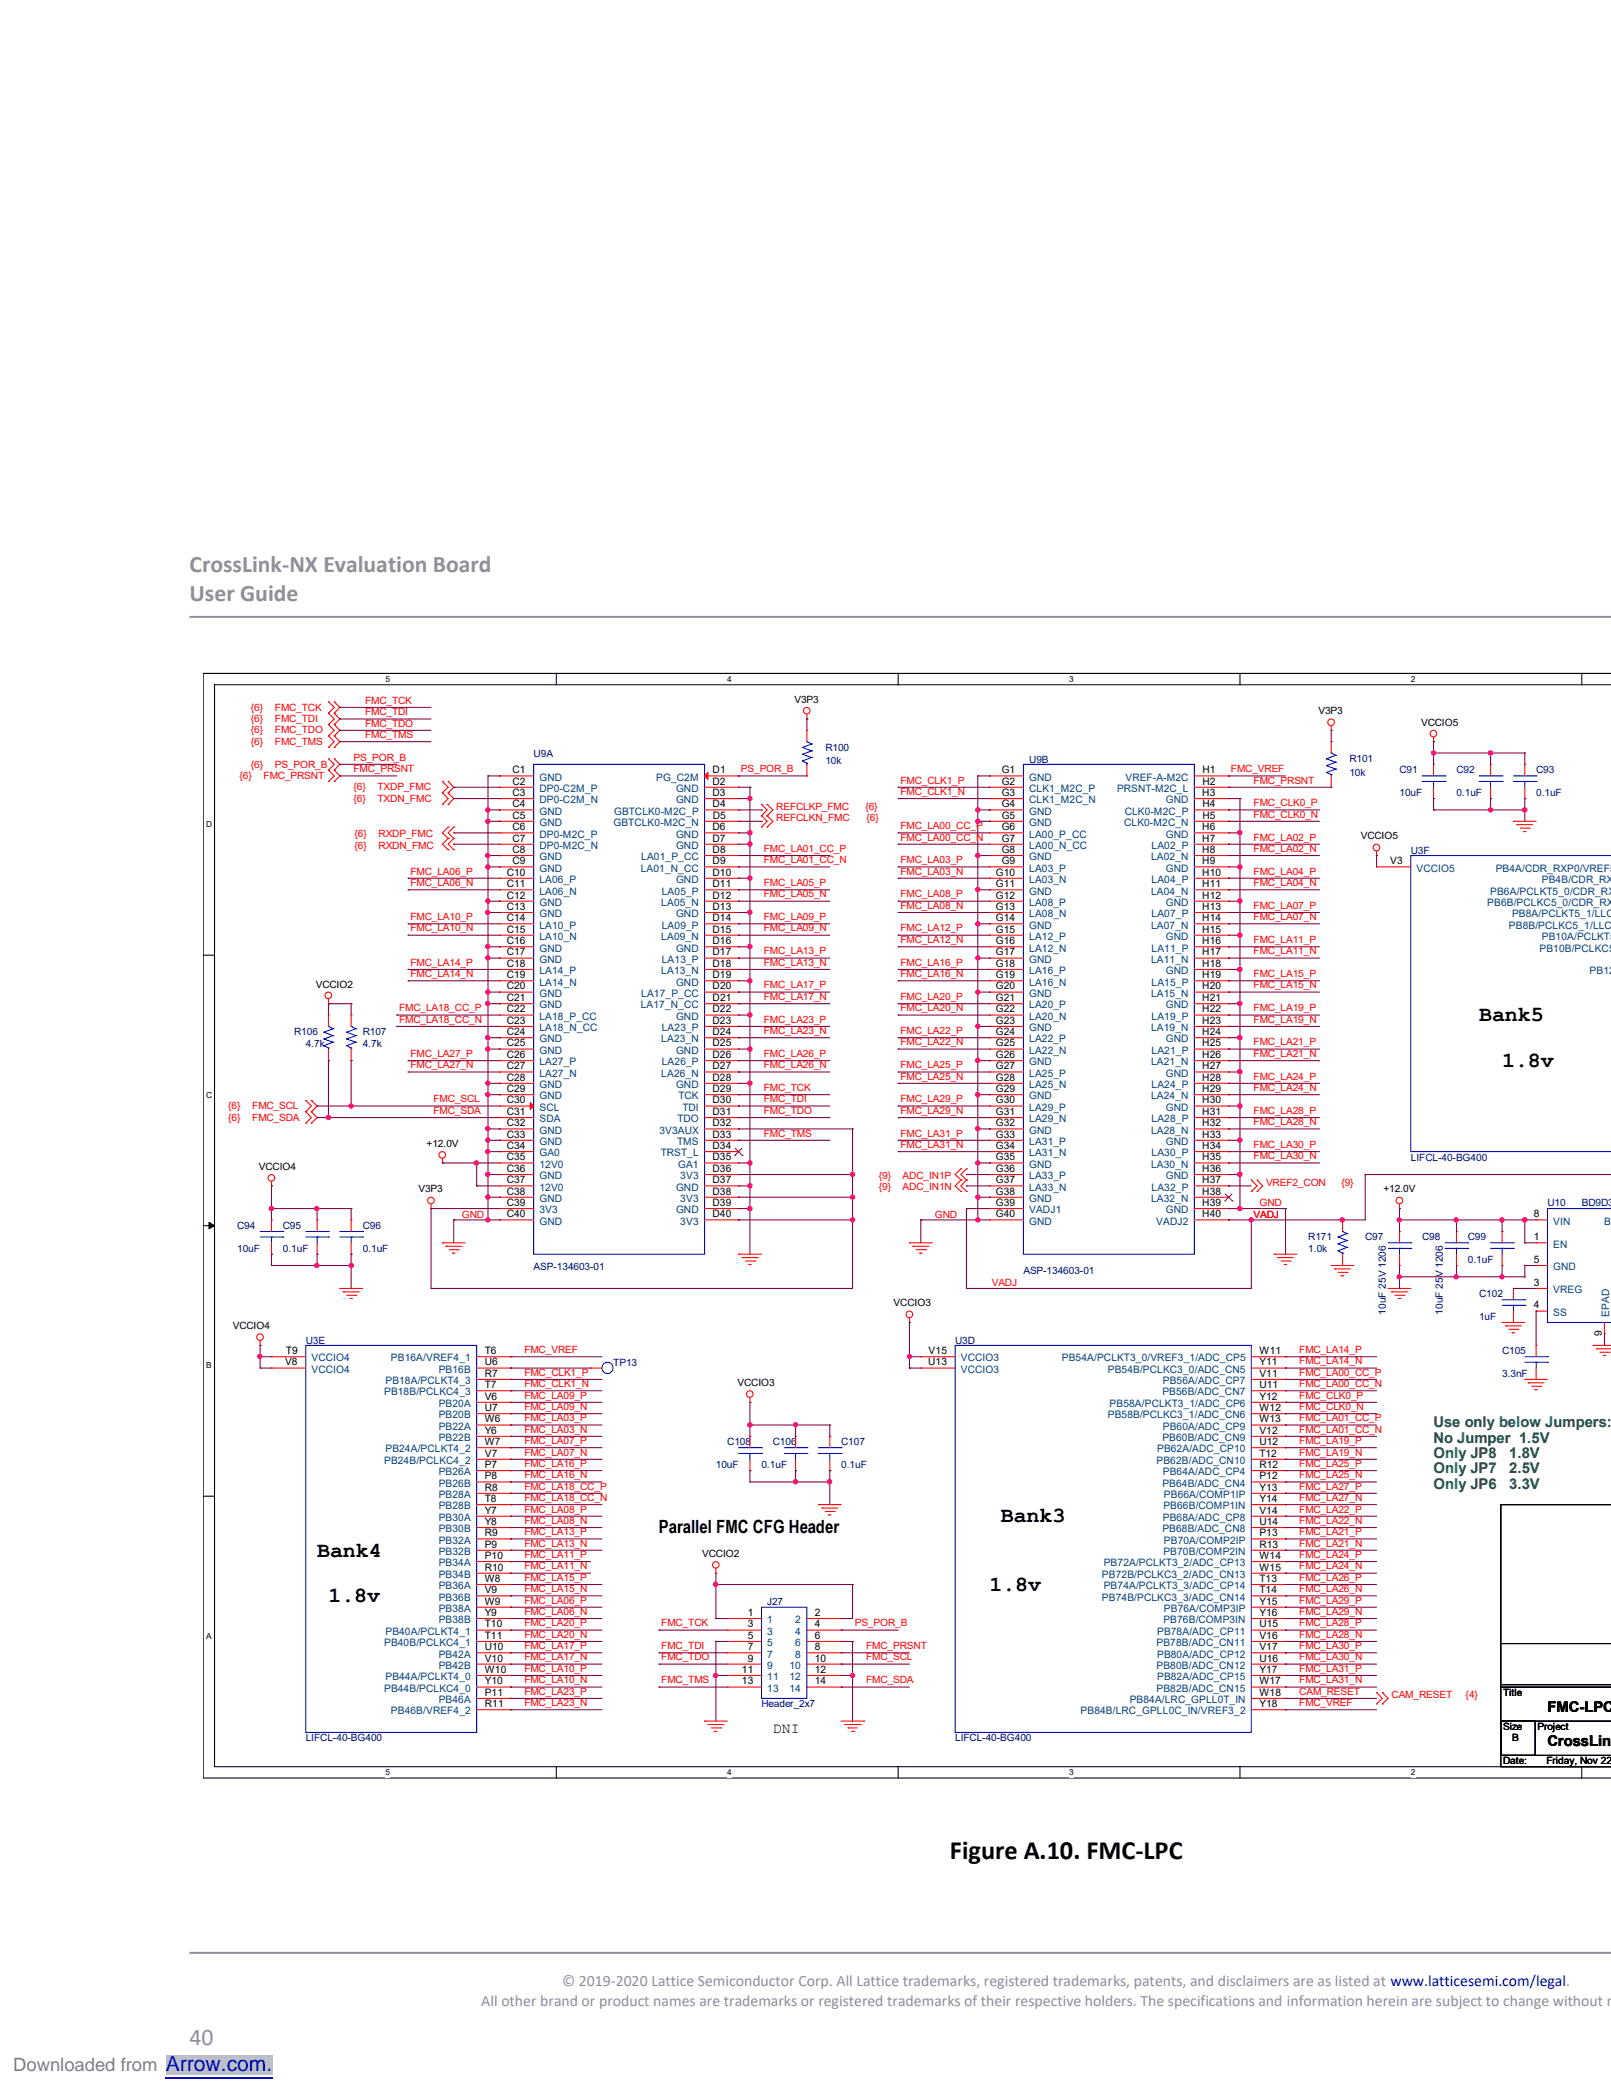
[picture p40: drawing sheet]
<svg xmlns="http://www.w3.org/2000/svg" width="216mm" height="279mm" viewBox="0 0 216 279" stroke-linecap="round" stroke-linejoin="round" font-family="sans-serif">
<defs><g id="words">
<text font-size="3.5" x="127.3" y="249.3">Figure A.10. FMC-LPC</text>
<g font-size="3.2" fill="#919195">
<text x="25.4" y="76.7">CrossLink-NX Evaluation Board</text>
<text x="25.4" y="80.6">User Guide</text>
<text x="25.4" y="274.2">40</text>
</g>
<g font-size="2.9">
<text x="198.2" y="136.9">Bank5</text>
<text x="201.3" y="143">1.8v</text>
<text x="42.5" y="208.7">Bank4</text>
<text x="134.1" y="204.1">Bank3</text>
<text x="44" y="214.8">1.8v</text>
<text x="132.6" y="213.3">1.8v</text>
</g>
<text font-size="2.8" fill="#00f" x="22.2" y="277.6">Arrow.com.</text>
<text font-size="2.5" fill="#808080" x="1.8" y="277.6">Downloaded from</text>
<text font-size="2.4" x="88.3" y="205.6">Parallel FMC CFG Header</text>
<g font-size="2.1" fill="#919195">
<text x="64.5" y="268.9">All other brand or product names are trademarks or registered trademarks of their respective holders. The specifications and information herein are subject to change without no</text>
<text x="75.3" y="266.3">© 2019-2020 Lattice Semiconductor Corp. All Lattice trademarks, registered trademarks, patents, and disclaimers are as listed at www.latticesemi.com/legal.</text>
</g>
<g font-size="2" fill="#008000">
<text x="192.1" y="191.4">Use only below Jumpers:</text>
<text x="192.1" y="193.4">No Jumper 1.5V</text>
<text x="192.1" y="195.5">Only JP8</text>
<text x="192.1" y="197.5">Only JP7</text>
<text x="202.3" y="195.5">1.8V</text>
<text x="202.3" y="197.5">2.5V</text>
<text x="192.1" y="199.6">Only JP6</text>
<text x="202.3" y="199.6">3.3V</text>
</g>
<g font-size="2">
<text x="103.6" y="232.3">DNI</text>
<text x="207.4" y="229.5">FMC-LPC</text>
<text x="207.4" y="234.1">CrossLink</text>
</g>
<g font-size="1.4">
<text x="68.7" y="103.7">C1</text>
<text x="68.7" y="105.2">C2</text>
<text x="68.7" y="106.7">C3</text>
<text x="95.5" y="105.2">D2</text>
<text x="95.5" y="106.7">D3</text>
<text x="95.5" y="103.7">D1</text>
<text x="134.2" y="103.7">G1</text>
<text x="134.2" y="105.2">G2</text>
<text x="134.2" y="106.7">G3</text>
<text x="161.1" y="106.7">H3</text>
<text x="161.1" y="103.7">H1</text>
<text x="161.1" y="105.2">H2</text>
<text x="68.7" y="108.2">C4</text>
<text x="68.7" y="109.8">C5</text>
<text x="68.7" y="112.8">C7</text>
<text x="68.7" y="111.3">C6</text>
<text x="95.5" y="111.3">D6</text>
<text x="95.5" y="112.8">D7</text>
<text x="95.5" y="108.2">D4</text>
<text x="95.5" y="109.8">D5</text>
<text x="134.2" y="108.2">G4</text>
<text x="134.2" y="109.8">G5</text>
<text x="134.2" y="111.3">G6</text>
<text x="134.2" y="112.8">G7</text>
<text x="161.1" y="111.3">H6</text>
<text x="161.1" y="112.8">H7</text>
<text x="161.1" y="108.2">H4</text>
<text x="161.1" y="109.8">H5</text>
<text x="67.9" y="117.4">C10</text>
<text x="67.9" y="118.9">C11</text>
<text x="68.7" y="114.4">C8</text>
<text x="68.7" y="115.9">C9</text>
<text x="95.5" y="117.4">D10</text>
<text x="95.5" y="118.9">D11</text>
<text x="95.5" y="114.4">D8</text>
<text x="95.5" y="115.9">D9</text>
<text x="133.5" y="117.4">G10</text>
<text x="133.5" y="118.9">G11</text>
<text x="134.2" y="114.4">G8</text>
<text x="134.2" y="115.9">G9</text>
<text x="161.1" y="115.9">H9</text>
<text x="161.1" y="117.4">H10</text>
<text x="161.1" y="114.4">H8</text>
<text x="161.1" y="118.9">H11</text>
<text x="186.3" y="115.9">V3</text>
<text x="67.9" y="120.5">C12</text>
<text x="67.9" y="122">C13</text>
<text x="67.9" y="123.5">C14</text>
<text x="67.9" y="125">C15</text>
<text x="95.5" y="122">D13</text>
<text x="95.5" y="123.5">D14</text>
<text x="95.5" y="120.5">D12</text>
<text x="95.5" y="125">D15</text>
<text x="133.5" y="120.5">G12</text>
<text x="133.5" y="122">G13</text>
<text x="133.5" y="123.5">G14</text>
<text x="133.5" y="125">G15</text>
<text x="161.1" y="120.5">H12</text>
<text x="161.1" y="125">H15</text>
<text x="161.1" y="122">H13</text>
<text x="161.1" y="123.5">H14</text>
<text x="67.9" y="126.6">C16</text>
<text x="67.9" y="128.1">C17</text>
<text x="67.9" y="129.6">C18</text>
<text x="67.9" y="131.1">C19</text>
<text x="95.5" y="126.6">D16</text>
<text x="95.5" y="131.1">D19</text>
<text x="95.5" y="128.1">D17</text>
<text x="95.5" y="129.6">D18</text>
<text x="133.5" y="126.6">G16</text>
<text x="133.5" y="128.1">G17</text>
<text x="133.5" y="129.6">G18</text>
<text x="133.5" y="131.1">G19</text>
<text x="161.1" y="129.6">H18</text>
<text x="161.1" y="126.6">H16</text>
<text x="161.1" y="131.1">H19</text>
<text x="161.1" y="128.1">H17</text>
<text x="67.9" y="132.7">C20</text>
<text x="67.9" y="134.2">C21</text>
<text x="67.9" y="135.7">C22</text>
<text x="67.9" y="137.3">C23</text>
<text x="95.5" y="135.7">D22</text>
<text x="95.5" y="137.3">D23</text>
<text x="95.5" y="132.7">D20</text>
<text x="95.5" y="134.2">D21</text>
<text x="133.5" y="132.7">G20</text>
<text x="133.5" y="134.2">G21</text>
<text x="133.5" y="135.7">G22</text>
<text x="133.5" y="137.3">G23</text>
<text x="161.1" y="134.2">H21</text>
<text x="161.1" y="135.7">H22</text>
<text x="161.1" y="132.7">H20</text>
<text x="161.1" y="137.3">H23</text>
<text x="67.9" y="138.8">C24</text>
<text x="67.9" y="140.3">C25</text>
<text x="67.9" y="141.9">C26</text>
<text x="67.9" y="143.4">C27</text>
<text x="95.5" y="140.3">D25</text>
<text x="95.5" y="141.9">D26</text>
<text x="95.5" y="138.8">D24</text>
<text x="95.5" y="143.4">D27</text>
<text x="133.5" y="138.8">G24</text>
<text x="133.5" y="140.3">G25</text>
<text x="133.5" y="141.9">G26</text>
<text x="133.5" y="143.4">G27</text>
<text x="161.1" y="138.8">H24</text>
<text x="161.1" y="143.4">H27</text>
<text x="161.1" y="140.3">H25</text>
<text x="161.1" y="141.9">H26</text>
<text x="67.9" y="144.9">C28</text>
<text x="67.9" y="146.4">C29</text>
<text x="67.9" y="149.5">C31</text>
<text x="67.9" y="147.9">C30</text>
<text x="95.5" y="147.9">D30</text>
<text x="95.5" y="146.4">D29</text>
<text x="95.5" y="149.5">D31</text>
<text x="95.5" y="144.9">D28</text>
<text x="133.5" y="144.9">G28</text>
<text x="133.5" y="146.4">G29</text>
<text x="133.5" y="147.9">G30</text>
<text x="133.5" y="149.5">G31</text>
<text x="161.1" y="147.9">H30</text>
<text x="161.1" y="144.9">H28</text>
<text x="161.1" y="149.5">H31</text>
<text x="161.1" y="146.4">H29</text>
<text x="67.9" y="151">C32</text>
<text x="67.9" y="152.5">C33</text>
<text x="67.9" y="154">C34</text>
<text x="67.9" y="155.6">C35</text>
<text x="95.5" y="155.6">D35</text>
<text x="95.5" y="152.5">D33</text>
<text x="95.5" y="154">D34</text>
<text x="95.5" y="151">D32</text>
<text x="133.5" y="151">G32</text>
<text x="133.5" y="152.5">G33</text>
<text x="133.5" y="154">G34</text>
<text x="133.5" y="155.6">G35</text>
<text x="161.1" y="152.5">H33</text>
<text x="161.1" y="154">H34</text>
<text x="161.1" y="151">H32</text>
<text x="161.1" y="155.6">H35</text>
<text x="67.9" y="157.1">C36</text>
<text x="67.9" y="158.6">C37</text>
<text x="67.9" y="160.2">C38</text>
<text x="67.9" y="161.7">C39</text>
<text x="95.5" y="157.1">D36</text>
<text x="95.5" y="160.2">D38</text>
<text x="95.5" y="158.6">D37</text>
<text x="95.5" y="161.7">D39</text>
<text x="133.5" y="157.1">G36</text>
<text x="133.5" y="158.6">G37</text>
<text x="133.5" y="160.2">G38</text>
<text x="133.5" y="161.7">G39</text>
<text x="161.1" y="157.1">H36</text>
<text x="161.1" y="161.7">H39</text>
<text x="161.1" y="158.6">H37</text>
<text x="161.1" y="160.2">H38</text>
<text x="67.9" y="163.2">C40</text>
<text x="95.5" y="163.2">D40</text>
<text x="133.5" y="163.2">G40</text>
<text x="161.1" y="163.2">H40</text>
<text x="205.5" y="163.2">8</text>
<text x="205.5" y="166.3">1</text>
<text x="205.5" y="169.3">5</text>
<text x="205.5" y="172.4">3</text>
<text x="205.5" y="175.4">4</text>
<text x="214.7" y="179.1" transform="rotate(-90 214.7 179.1)">9</text>
<text x="38.2" y="183.1">V8</text>
<text x="38.3" y="181.5">T9</text>
<text x="65" y="183.1">U6</text>
<text x="65" y="181.5">T6</text>
<text x="65" y="184.6">R7</text>
<text x="124.4" y="183.1">U13</text>
<text x="124.5" y="181.5">V15</text>
<text x="168.8" y="184.6">V11</text>
<text x="168.8" y="183.1">Y11</text>
<text x="168.8" y="181.5">W11</text>
<text x="65" y="187.7">V6</text>
<text x="65" y="189.2">U7</text>
<text x="65" y="190.7">W6</text>
<text x="65" y="186.1">T7</text>
<text x="168.8" y="190.7">W13</text>
<text x="168.8" y="186.1">U11</text>
<text x="168.8" y="187.7">Y12</text>
<text x="168.8" y="189.2">W12</text>
<text x="65" y="192.2">Y6</text>
<text x="65" y="196.8">P7</text>
<text x="65" y="193.7">W7</text>
<text x="65" y="195.3">V7</text>
<text x="168.8" y="196.8">R12</text>
<text x="168.8" y="192.2">V12</text>
<text x="168.8" y="193.7">U12</text>
<text x="168.8" y="195.3">T12</text>
<text x="65" y="198.3">P8</text>
<text x="65" y="199.9">R8</text>
<text x="65" y="201.4">T8</text>
<text x="65" y="202.9">Y7</text>
<text x="168.8" y="199.9">Y13</text>
<text x="168.8" y="201.4">Y14</text>
<text x="168.8" y="202.9">V14</text>
<text x="168.8" y="198.3">P12</text>
<text x="65" y="204.4">Y8</text>
<text x="65" y="206">R9</text>
<text x="65" y="207.5">P9</text>
<text x="65" y="209">P10</text>
<text x="168.8" y="206">P13</text>
<text x="168.8" y="207.5">R13</text>
<text x="168.8" y="204.4">U14</text>
<text x="168.8" y="209">W14</text>
<text x="65" y="210.6">R10</text>
<text x="65" y="212.1">W8</text>
<text x="65" y="213.6">V9</text>
<text x="65" y="215.1">W9</text>
<text x="168.8" y="215.1">Y15</text>
<text x="168.8" y="212.1">T13</text>
<text x="168.8" y="210.6">W15</text>
<text x="168.8" y="213.6">T14</text>
<text x="65" y="216.6">Y9</text>
<text x="65" y="221.2">U10</text>
<text x="65" y="218.2">T10</text>
<text x="65" y="219.7">T11</text>
<text x="100.2" y="216.6">1</text>
<text x="100.2" y="218.2">3</text>
<text x="100.2" y="219.7">5</text>
<text x="100.2" y="221.2">7</text>
<text x="109.2" y="216.6">2</text>
<text x="109.2" y="218.2">4</text>
<text x="109.2" y="219.7">6</text>
<text x="109.2" y="221.2">8</text>
<text x="168.8" y="216.6">Y16</text>
<text x="168.8" y="218.2">U15</text>
<text x="168.8" y="221.2">V17</text>
<text x="168.8" y="219.7">V16</text>
<text x="65" y="222.8">V10</text>
<text x="65" y="227.4">P11</text>
<text x="65" y="224.3">W10</text>
<text x="65" y="225.8">Y10</text>
<text x="99.4" y="224.3">11</text>
<text x="99.4" y="225.8">13</text>
<text x="100.2" y="222.8">9</text>
<text x="109.2" y="222.8">10</text>
<text x="109.2" y="224.3">12</text>
<text x="109.2" y="225.8">14</text>
<text x="168.8" y="224.3">Y17</text>
<text x="168.8" y="222.8">U16</text>
<text x="168.8" y="225.8">W17</text>
<text x="168.8" y="227.4">W18</text>
<text x="65" y="228.9">R11</text>
<text x="168.8" y="228.9">Y18</text>
</g>
<g font-size="1.4" fill="#004080">
<text x="72.3" y="104.7">GND</text>
<text x="72.3" y="106.2">DP0-C2M_P</text>
<text x="72.3" y="107.7">DP0-C2M_N</text>
<text x="88" y="104.7">PG_C2M</text>
<text x="90.6" y="106.2">GND</text>
<text x="90.6" y="107.7">GND</text>
<text x="137.9" y="104.7">GND</text>
<text x="137.9" y="106.2">CLK1_M2C_P</text>
<text x="137.9" y="107.7">CLK1_M2C_N</text>
<text x="149.7" y="106.2">PRSNT-M2C_L</text>
<text x="150.8" y="104.7">VREF-A-M2C</text>
<text x="156.2" y="107.7">GND</text>
<text x="72.3" y="109.2">GND</text>
<text x="72.3" y="110.7">GND</text>
<text x="72.3" y="113.8">DP0-M2C_N</text>
<text x="72.3" y="112.3">DP0-M2C_P</text>
<text x="82.2" y="110.7">GBTCLK0-M2C_N</text>
<text x="82.3" y="109.2">GBTCLK0-M2C_P</text>
<text x="90.6" y="112.3">GND</text>
<text x="90.6" y="113.8">GND</text>
<text x="137.9" y="109.2">GND</text>
<text x="137.9" y="110.7">GND</text>
<text x="137.9" y="112.3">LA00_P_CC</text>
<text x="137.9" y="113.8">LA00_N_CC</text>
<text x="150.7" y="110.7">CLK0-M2C_N</text>
<text x="150.7" y="109.2">CLK0-M2C_P</text>
<text x="154.3" y="113.8">LA02_P</text>
<text x="156.2" y="112.3">GND</text>
<text x="72.3" y="115.3">GND</text>
<text x="72.3" y="116.9">GND</text>
<text x="72.3" y="118.4">LA06_P</text>
<text x="72.3" y="119.9">LA06_N</text>
<text x="85.9" y="116.9">LA01_N_CC</text>
<text x="85.9" y="115.3">LA01_P_CC</text>
<text x="88.7" y="119.9">LA05_P</text>
<text x="90.6" y="118.4">GND</text>
<text x="137.9" y="115.3">GND</text>
<text x="137.9" y="116.9">LA03_P</text>
<text x="137.9" y="118.4">LA03_N</text>
<text x="137.9" y="119.9">GND</text>
<text x="154.3" y="115.3">LA02_N</text>
<text x="154.3" y="119.9">LA04_N</text>
<text x="154.3" y="118.4">LA04_P</text>
<text x="156.2" y="116.9">GND</text>
<text x="189.9" y="116.9">VCCIO5</text>
<text x="199.7" y="119.9">PB6A/PCLKT5_0/CDR_RXP</text>
<text x="200.5" y="116.9">PB4A/CDR_RXP0/VREF5_</text>
<text x="206.6" y="118.4">PB4B/CDR_RXN</text>
<text x="72.3" y="121.5">GND</text>
<text x="72.3" y="123">GND</text>
<text x="72.3" y="124.5">LA10_P</text>
<text x="88.6" y="121.5">LA05_N</text>
<text x="88.7" y="124.5">LA09_P</text>
<text x="90.6" y="123">GND</text>
<text x="137.9" y="121.5">LA08_P</text>
<text x="137.9" y="123">LA08_N</text>
<text x="137.9" y="124.5">GND</text>
<text x="154.3" y="124.5">LA07_N</text>
<text x="154.3" y="123">LA07_P</text>
<text x="156.2" y="121.5">GND</text>
<text x="199.3" y="121.5">PB6B/PCLKC5_0/CDR_RXN</text>
<text x="202.2" y="124.5">PB8B/PCLKC5_1/LLC_G</text>
<text x="202.6" y="123">PB8A/PCLKT5_1/LLC_</text>
<text x="72.3" y="126">LA10_N</text>
<text x="72.3" y="127.6">GND</text>
<text x="72.3" y="129.1">GND</text>
<text x="72.3" y="130.6">LA14_P</text>
<text x="88.6" y="126">LA09_N</text>
<text x="88.6" y="130.6">LA13_N</text>
<text x="88.7" y="129.1">LA13_P</text>
<text x="90.6" y="127.6">GND</text>
<text x="137.9" y="126">LA12_P</text>
<text x="137.9" y="127.6">LA12_N</text>
<text x="137.9" y="129.1">GND</text>
<text x="137.9" y="130.6">LA16_P</text>
<text x="154.3" y="129.1">LA11_N</text>
<text x="154.3" y="127.6">LA11_P</text>
<text x="156.2" y="126">GND</text>
<text x="156.2" y="130.6">GND</text>
<text x="206.3" y="127.6">PB10B/PCLKC5_</text>
<text x="206.6" y="126">PB10A/PCLKT5_</text>
<text x="213" y="130.6">PB12B</text>
<text x="72.3" y="132.1">LA14_N</text>
<text x="72.3" y="133.6">GND</text>
<text x="72.3" y="135.2">GND</text>
<text x="72.3" y="136.7">LA18_P_CC</text>
<text x="85.9" y="135.2">LA17_N_CC</text>
<text x="85.9" y="133.6">LA17_P_CC</text>
<text x="90.6" y="132.1">GND</text>
<text x="90.6" y="136.7">GND</text>
<text x="137.9" y="132.1">LA16_N</text>
<text x="137.9" y="133.6">GND</text>
<text x="137.9" y="135.2">LA20_P</text>
<text x="137.9" y="136.7">LA20_N</text>
<text x="154.3" y="133.6">LA15_N</text>
<text x="154.3" y="132.1">LA15_P</text>
<text x="154.3" y="136.7">LA19_P</text>
<text x="156.2" y="135.2">GND</text>
<text x="72.3" y="138.2">LA18_N_CC</text>
<text x="72.3" y="139.8">GND</text>
<text x="72.3" y="141.3">GND</text>
<text x="72.3" y="142.8">LA27_P</text>
<text x="88.6" y="139.8">LA23_N</text>
<text x="88.7" y="138.2">LA23_P</text>
<text x="88.7" y="142.8">LA26_P</text>
<text x="90.6" y="141.3">GND</text>
<text x="137.9" y="138.2">GND</text>
<text x="137.9" y="139.8">LA22_P</text>
<text x="137.9" y="141.3">LA22_N</text>
<text x="137.9" y="142.8">GND</text>
<text x="154.3" y="138.2">LA19_N</text>
<text x="154.3" y="142.8">LA21_N</text>
<text x="154.3" y="141.3">LA21_P</text>
<text x="156.2" y="139.8">GND</text>
<text x="72.3" y="144.4">LA27_N</text>
<text x="72.3" y="145.9">GND</text>
<text x="72.3" y="147.4">GND</text>
<text x="72.3" y="148.9">SCL</text>
<text x="88.6" y="144.4">LA26_N</text>
<text x="90.6" y="145.9">GND</text>
<text x="90.9" y="147.4">TCK</text>
<text x="91.5" y="148.9">TDI</text>
<text x="137.9" y="144.4">LA25_P</text>
<text x="137.9" y="145.9">LA25_N</text>
<text x="137.9" y="147.4">GND</text>
<text x="137.9" y="148.9">LA29_P</text>
<text x="154.3" y="147.4">LA24_N</text>
<text x="154.3" y="145.9">LA24_P</text>
<text x="156.2" y="144.4">GND</text>
<text x="156.2" y="148.9">GND</text>
<text x="72.3" y="152">GND</text>
<text x="72.3" y="153.5">GND</text>
<text x="72.3" y="150.5">SDA</text>
<text x="72.3" y="155">GA0</text>
<text x="88.4" y="152">3V3AUX</text>
<text x="88.6" y="155">TRST_L</text>
<text x="90.7" y="153.5">TMS</text>
<text x="90.8" y="150.5">TDO</text>
<text x="137.9" y="150.5">LA29_N</text>
<text x="137.9" y="152">GND</text>
<text x="137.9" y="153.5">LA31_P</text>
<text x="137.9" y="155">LA31_N</text>
<text x="154.3" y="152">LA28_N</text>
<text x="154.3" y="150.5">LA28_P</text>
<text x="154.3" y="155">LA30_P</text>
<text x="156.2" y="153.5">GND</text>
<text x="72.3" y="156.6">12V0</text>
<text x="72.3" y="158.1">GND</text>
<text x="72.3" y="159.6">12V0</text>
<text x="72.3" y="161.1">GND</text>
<text x="90.6" y="159.6">GND</text>
<text x="90.9" y="156.6">GA1</text>
<text x="91.2" y="158.1">3V3</text>
<text x="91.2" y="161.1">3V3</text>
<text x="137.9" y="156.6">GND</text>
<text x="137.9" y="158.1">LA33_P</text>
<text x="137.9" y="159.6">LA33_N</text>
<text x="137.9" y="161.1">GND</text>
<text x="154.3" y="156.6">LA30_N</text>
<text x="154.3" y="161.1">LA32_N</text>
<text x="154.3" y="159.6">LA32_P</text>
<text x="156.2" y="158.1">GND</text>
<text x="72.3" y="164.2">GND</text>
<text x="72.3" y="162.7">3V3</text>
<text x="90.6" y="162.7">GND</text>
<text x="91.2" y="164.2">3V3</text>
<text x="137.9" y="162.7">VADJ1</text>
<text x="137.9" y="164.2">GND</text>
<text x="155" y="164.2">VADJ2</text>
<text x="156.2" y="162.7">GND</text>
<text x="208.2" y="164.2">VIN</text>
<text x="208.2" y="167.3">EN</text>
<text x="215" y="164.2">BO</text>
<text x="208.2" y="170.3">GND</text>
<text x="208.2" y="173.4">VREG</text>
<text x="208.2" y="176.4">SS</text>
<text x="215.7" y="176.5" transform="rotate(-90 215.7 176.5)">EPAD</text>
<text x="41.8" y="182.5">VCCIO4</text>
<text x="41.8" y="184.1">VCCIO4</text>
<text x="51.7" y="185.6">PB18A/PCLKT4_3</text>
<text x="52.4" y="182.5">PB16A/VREF4_1</text>
<text x="58.8" y="184.1">PB16B</text>
<text x="128.8" y="182.5">VCCIO3</text>
<text x="128.8" y="184.1">VCCIO3</text>
<text x="142.3" y="182.5">PB54A/PCLKT3_0/VREF3_1/ADC_CP5</text>
<text x="148.5" y="184.1">PB54B/PCLKC3_0/ADC_CN5</text>
<text x="155.8" y="185.6">PB56A/ADC_CP7</text>
<text x="51.5" y="187.1">PB18B/PCLKC4_3</text>
<text x="58.8" y="188.6">PB20A</text>
<text x="58.8" y="190.2">PB20B</text>
<text x="58.8" y="191.7">PB22A</text>
<text x="148.5" y="190.2">PB58B/PCLKC3_1/ADC_CN6</text>
<text x="148.7" y="188.6">PB58A/PCLKT3_1/ADC_CP6</text>
<text x="155.8" y="187.1">PB56B/ADC_CN7</text>
<text x="155.8" y="191.7">PB60A/ADC_CP9</text>
<text x="51.5" y="196.3">PB24B/PCLKC4_2</text>
<text x="51.7" y="194.7">PB24A/PCLKT4_2</text>
<text x="58.8" y="193.2">PB22B</text>
<text x="58.8" y="197.8">PB26A</text>
<text x="155" y="196.3">PB62B/ADC_CN10</text>
<text x="155.1" y="194.7">PB62A/ADC_CP10</text>
<text x="155.8" y="193.2">PB60B/ADC_CN9</text>
<text x="155.8" y="197.8">PB64A/ADC_CP4</text>
<text x="58.8" y="199.3">PB26B</text>
<text x="58.8" y="200.8">PB28A</text>
<text x="58.8" y="202.4">PB28B</text>
<text x="58.8" y="203.9">PB30A</text>
<text x="155.8" y="199.3">PB64B/ADC_CN4</text>
<text x="155.8" y="203.9">PB68A/ADC_CP8</text>
<text x="155.9" y="202.4">PB66B/COMP1IN</text>
<text x="156" y="200.8">PB66A/COMP1IP</text>
<text x="58.8" y="205.4">PB30B</text>
<text x="58.8" y="207">PB32A</text>
<text x="58.8" y="208.5">PB32B</text>
<text x="58.8" y="210">PB34A</text>
<text x="147.9" y="210">PB72A/PCLKT3_2/ADC_CP13</text>
<text x="155.8" y="205.4">PB68B/ADC_CN8</text>
<text x="155.9" y="208.5">PB70B/COMP2IN</text>
<text x="156" y="207">PB70A/COMP2IP</text>
<text x="58.8" y="211.5">PB34B</text>
<text x="58.8" y="213.1">PB36A</text>
<text x="58.8" y="214.6">PB36B</text>
<text x="147.7" y="211.5">PB72B/PCLKC3_2/ADC_CN13</text>
<text x="147.7" y="214.6">PB74B/PCLKC3_3/ADC_CN14</text>
<text x="147.9" y="213.1">PB74A/PCLKT3_3/ADC_CP14</text>
<text x="51.5" y="220.7">PB40B/PCLKC4_1</text>
<text x="51.7" y="219.2">PB40A/PCLKT4_1</text>
<text x="58.8" y="216.1">PB38A</text>
<text x="58.8" y="217.6">PB38B</text>
<text x="102.8" y="217.6">1</text>
<text x="102.8" y="219.2">3</text>
<text x="102.8" y="220.7">5</text>
<text x="106.6" y="217.6">2</text>
<text x="106.6" y="219.2">4</text>
<text x="106.6" y="220.7">6</text>
<text x="155" y="220.7">PB78B/ADC_CN11</text>
<text x="155.1" y="219.2">PB78A/ADC_CP11</text>
<text x="155.9" y="217.6">PB76B/COMP3IN</text>
<text x="156" y="216.1">PB76A/COMP3IP</text>
<text x="51.5" y="226.8">PB44B/PCLKC4_0</text>
<text x="51.7" y="225.3">PB44A/PCLKT4_0</text>
<text x="58.8" y="222.2">PB42A</text>
<text x="58.8" y="223.7">PB42B</text>
<text x="102.8" y="222.2">7</text>
<text x="102.8" y="223.7">9</text>
<text x="102.8" y="225.3">11</text>
<text x="102.8" y="226.8">13</text>
<text x="105.8" y="223.7">10</text>
<text x="105.8" y="225.3">12</text>
<text x="105.8" y="226.8">14</text>
<text x="106.6" y="222.2">8</text>
<text x="155" y="223.7">PB80B/ADC_CN12</text>
<text x="155" y="226.8">PB82B/ADC_CN15</text>
<text x="155.1" y="222.2">PB80A/ADC_CP12</text>
<text x="155.1" y="225.3">PB82A/ADC_CP15</text>
<text x="52.4" y="229.9">PB46B/VREF4_2</text>
<text x="58.8" y="228.3">PB46A</text>
<text x="144.8" y="229.9">PB84B/LRC_GPLL0C_IN/VREF3_2</text>
<text x="151.4" y="228.3">PB84A/LRC_GPLL0T_IN</text>
</g>
<g font-size="1.3" fill="#f00">
<text x="33.6" y="95.3">{6}</text>
<text x="36.8" y="95.3">FMC_TCK</text>
<text x="48.9" y="94.3">FMC_TCK</text>
<text x="48.9" y="95.9">FMC_TDI</text>
<text x="33.6" y="96.8">{6}</text>
<text x="33.6" y="99.9">{6}</text>
<text x="33.6" y="98.3">{6}</text>
<text x="36.8" y="96.8">FMC_TDI</text>
<text x="36.8" y="99.9">FMC_TMS</text>
<text x="36.8" y="98.3">FMC_TDO</text>
<text x="47.4" y="102">PS_POR_B</text>
<text x="48.9" y="97.4">FMC_TDO</text>
<text x="48.9" y="98.9">FMC_TMS</text>
<text x="32.1" y="104.5">{6}</text>
<text x="33.6" y="102.9">{6}</text>
<text x="35.3" y="104.5">FMC_PRSNT</text>
<text x="36.8" y="102.9">PS_POR_B</text>
<text x="47.4" y="106">{6}</text>
<text x="47.4" y="107.5">{6}</text>
<text x="47.4" y="103.5">FMC_PRSNT</text>
<text x="50.6" y="106">TXDP_FMC</text>
<text x="50.6" y="107.5">TXDN_FMC</text>
<text x="99.3" y="103.5">PS_POR_B</text>
<text x="120.7" y="105.1">FMC_CLK1_P</text>
<text x="120.7" y="106.6">FMC_CLK1_N</text>
<text x="165" y="103.5">FMC_VREF</text>
<text x="168" y="105.1">FMC_PRSNT</text>
<text x="47.5" y="112.2">{6}</text>
<text x="47.5" y="113.8">{6}</text>
<text x="50.7" y="112.2">RXDP_FMC</text>
<text x="50.7" y="113.8">RXDN_FMC</text>
<text x="104" y="108.6">REFCLKP_FMC</text>
<text x="104" y="110.1">REFCLKN_FMC</text>
<text x="116" y="108.6">{6}</text>
<text x="116.1" y="110.1">{6}</text>
<text x="120.7" y="111.2">FMC_LA00_CC_P</text>
<text x="120.7" y="112.7">FMC_LA00_CC_N</text>
<text x="168" y="108.1">FMC_CLK0_P</text>
<text x="168" y="109.6">FMC_CLK0_N</text>
<text x="168" y="112.7">FMC_LA02_P</text>
<text x="55" y="117.2">FMC_LA06_P</text>
<text x="55" y="118.8">FMC_LA06_N</text>
<text x="102.4" y="114.2">FMC_LA01_CC_P</text>
<text x="102.4" y="115.7">FMC_LA01_CC_N</text>
<text x="102.4" y="118.8">FMC_LA05_P</text>
<text x="120.7" y="115.7">FMC_LA03_P</text>
<text x="120.7" y="117.2">FMC_LA03_N</text>
<text x="168" y="114.2">FMC_LA02_N</text>
<text x="168" y="117.2">FMC_LA04_P</text>
<text x="168" y="118.8">FMC_LA04_N</text>
<text x="55" y="123.4">FMC_LA10_P</text>
<text x="55" y="124.9">FMC_LA10_N</text>
<text x="102.4" y="120.3">FMC_LA05_N</text>
<text x="102.4" y="123.4">FMC_LA09_P</text>
<text x="102.4" y="124.9">FMC_LA09_N</text>
<text x="120.7" y="120.3">FMC_LA08_P</text>
<text x="120.7" y="121.8">FMC_LA08_N</text>
<text x="120.7" y="124.9">FMC_LA12_P</text>
<text x="168" y="121.8">FMC_LA07_P</text>
<text x="168" y="123.4">FMC_LA07_N</text>
<text x="55" y="129.5">FMC_LA14_P</text>
<text x="55" y="131">FMC_LA14_N</text>
<text x="102.4" y="128">FMC_LA13_P</text>
<text x="102.4" y="129.5">FMC_LA13_N</text>
<text x="120.7" y="126.4">FMC_LA12_N</text>
<text x="120.7" y="129.5">FMC_LA16_P</text>
<text x="120.7" y="131">FMC_LA16_N</text>
<text x="168" y="126.4">FMC_LA11_P</text>
<text x="168" y="128">FMC_LA11_N</text>
<text x="168" y="131">FMC_LA15_P</text>
<text x="53.5" y="135.6">FMC_LA18_CC_P</text>
<text x="53.5" y="137.1">FMC_LA18_CC_N</text>
<text x="102.4" y="132.5">FMC_LA17_P</text>
<text x="102.4" y="134.1">FMC_LA17_N</text>
<text x="102.4" y="137.1">FMC_LA23_P</text>
<text x="120.7" y="134.1">FMC_LA20_P</text>
<text x="120.7" y="135.6">FMC_LA20_N</text>
<text x="168" y="132.5">FMC_LA15_N</text>
<text x="168" y="135.6">FMC_LA19_P</text>
<text x="168" y="137.1">FMC_LA19_N</text>
<text x="55" y="141.7">FMC_LA27_P</text>
<text x="55" y="143.2">FMC_LA27_N</text>
<text x="102.4" y="138.6">FMC_LA23_N</text>
<text x="102.4" y="141.7">FMC_LA26_P</text>
<text x="102.4" y="143.2">FMC_LA26_N</text>
<text x="120.7" y="138.6">FMC_LA22_P</text>
<text x="120.7" y="140.2">FMC_LA22_N</text>
<text x="120.7" y="143.2">FMC_LA25_P</text>
<text x="168" y="140.2">FMC_LA21_P</text>
<text x="168" y="141.7">FMC_LA21_N</text>
<text x="30.6" y="148.7">{6}</text>
<text x="33.8" y="148.7">FMC_SCL</text>
<text x="58.1" y="147.8">FMC_SCL</text>
<text x="58.1" y="149.3">FMC_SDA</text>
<text x="102.4" y="146.3">FMC_TCK</text>
<text x="102.4" y="147.8">FMC_TDI</text>
<text x="102.4" y="149.3">FMC_TDO</text>
<text x="120.7" y="144.7">FMC_LA25_N</text>
<text x="120.7" y="147.8">FMC_LA29_P</text>
<text x="120.7" y="149.3">FMC_LA29_N</text>
<text x="168" y="144.7">FMC_LA24_P</text>
<text x="168" y="146.3">FMC_LA24_N</text>
<text x="168" y="149.3">FMC_LA28_P</text>
<text x="30.6" y="150.3">{6}</text>
<text x="33.8" y="150.3">FMC_SDA</text>
<text x="102.4" y="152.4">FMC_TMS</text>
<text x="120.7" y="152.4">FMC_LA31_P</text>
<text x="120.7" y="153.9">FMC_LA31_N</text>
<text x="168" y="150.9">FMC_LA28_N</text>
<text x="168" y="153.9">FMC_LA30_P</text>
<text x="168" y="155.4">FMC_LA30_N</text>
<text x="117.8" y="158">{9}</text>
<text x="117.8" y="159.6">{9}</text>
<text x="121" y="158">ADC_IN1P</text>
<text x="121" y="159.6">ADC_IN1N</text>
<text x="168.8" y="161.7">GND</text>
<text x="169.7" y="159">VREF2_CON</text>
<text x="179.8" y="159">{9}</text>
<text x="61.9" y="163.2">GND</text>
<text x="125.3" y="163.2">GND</text>
<text x="168" y="163.2">VADJ</text>
<text x="132.9" y="172.4">VADJ</text>
<text x="70.3" y="184.4">FMC_CLK1_P</text>
<text x="70.3" y="181.4">FMC_VREF</text>
<text x="70.3" y="186">FMC_CLK1_N</text>
<text x="174.1" y="186">FMC_LA00_CC_N</text>
<text x="174.1" y="184.4">FMC_LA00_CC_P</text>
<text x="174.1" y="182.9">FMC_LA14_N</text>
<text x="174.1" y="181.4">FMC_LA14_P</text>
<text x="70.3" y="190.6">FMC_LA03_P</text>
<text x="70.3" y="189">FMC_LA09_N</text>
<text x="70.3" y="187.5">FMC_LA09_P</text>
<text x="174.1" y="190.6">FMC_LA01_CC_P</text>
<text x="174.1" y="187.5">FMC_CLK0_P</text>
<text x="174.1" y="189">FMC_CLK0_N</text>
<text x="70.3" y="192.1">FMC_LA03_N</text>
<text x="70.3" y="193.6">FMC_LA07_P</text>
<text x="70.3" y="195.2">FMC_LA07_N</text>
<text x="70.3" y="196.7">FMC_LA16_P</text>
<text x="174.1" y="192.1">FMC_LA01_CC_N</text>
<text x="174.1" y="193.6">FMC_LA19_P</text>
<text x="174.1" y="195.2">FMC_LA19_N</text>
<text x="174.1" y="196.7">FMC_LA25_P</text>
<text x="70.3" y="202.8">FMC_LA08_P</text>
<text x="70.3" y="198.2">FMC_LA16_N</text>
<text x="70.3" y="199.7">FMC_LA18_CC_P</text>
<text x="70.3" y="201.2">FMC_LA18_CC_N</text>
<text x="174.1" y="202.8">FMC_LA22_P</text>
<text x="174.1" y="198.2">FMC_LA25_N</text>
<text x="174.1" y="199.7">FMC_LA27_P</text>
<text x="174.1" y="201.2">FMC_LA27_N</text>
<text x="70.3" y="204.3">FMC_LA08_N</text>
<text x="70.3" y="208.9">FMC_LA11_P</text>
<text x="70.3" y="205.8">FMC_LA13_P</text>
<text x="70.3" y="207.3">FMC_LA13_N</text>
<text x="174.1" y="204.3">FMC_LA22_N</text>
<text x="174.1" y="205.8">FMC_LA21_P</text>
<text x="174.1" y="207.3">FMC_LA21_N</text>
<text x="174.1" y="208.9">FMC_LA24_P</text>
<text x="70.3" y="210.4">FMC_LA11_N</text>
<text x="70.3" y="211.9">FMC_LA15_P</text>
<text x="70.3" y="213.5">FMC_LA15_N</text>
<text x="70.3" y="215">FMC_LA06_P</text>
<text x="174.1" y="210.4">FMC_LA24_N</text>
<text x="174.1" y="211.9">FMC_LA26_P</text>
<text x="174.1" y="213.5">FMC_LA26_N</text>
<text x="174.1" y="215">FMC_LA29_P</text>
<text x="70.3" y="218.1">FMC_LA20_P</text>
<text x="70.3" y="219.6">FMC_LA20_N</text>
<text x="70.3" y="216.5">FMC_LA06_N</text>
<text x="70.3" y="221.1">FMC_LA17_P</text>
<text x="88.6" y="221.1">FMC_TDI</text>
<text x="88.6" y="218.1">FMC_TCK</text>
<text x="114.6" y="218.1">PS_POR_B</text>
<text x="116.1" y="221.1">FMC_PRSNT</text>
<text x="174.1" y="221.1">FMC_LA30_P</text>
<text x="174.1" y="216.5">FMC_LA29_N</text>
<text x="174.1" y="218.1">FMC_LA28_P</text>
<text x="174.1" y="219.6">FMC_LA28_N</text>
<text x="70.3" y="227.2">FMC_LA23_P</text>
<text x="70.3" y="224.1">FMC_LA10_P</text>
<text x="70.3" y="225.7">FMC_LA10_N</text>
<text x="70.3" y="222.6">FMC_LA17_N</text>
<text x="88.6" y="222.6">FMC_TDO</text>
<text x="88.6" y="225.7">FMC_TMS</text>
<text x="116.1" y="222.6">FMC_SCL</text>
<text x="116.1" y="225.7">FMC_SDA</text>
<text x="174.1" y="222.6">FMC_LA30_N</text>
<text x="174.1" y="224.1">FMC_LA31_P</text>
<text x="174.1" y="225.7">FMC_LA31_N</text>
<text x="174.1" y="227.2">CAM_RESET</text>
<text x="186.5" y="227.7">CAM_RESET</text>
<text x="196.4" y="227.7">{4}</text>
<text x="70.3" y="228.7">FMC_LA23_N</text>
<text x="174.1" y="228.7">FMC_VREF</text>
</g>
<g font-size="1.3">
<text x="106.5" y="94.2">V3P3</text>
<text x="176.7" y="95.8">V3P3</text>
<text x="190.5" y="97.3">VCCIO5</text>
<text x="182.4" y="112.5">VCCIO5</text>
<text x="42.3" y="132.4">VCCIO2</text>
<text x="57.2" y="153.8">+12.0V</text>
<text x="34.7" y="156.8">VCCIO4</text>
<text x="56.1" y="159.9">V3P3</text>
<text x="185.4" y="159.9">+12.0V</text>
<text x="31.2" y="178.2">VCCIO4</text>
<text x="119.8" y="175.1">VCCIO3</text>
<text x="98.8" y="185.9">VCCIO3</text>
<text x="94.1" y="208.8">VCCIO2</text>
<text x="201.4" y="227.4">Title</text>
<text x="201.4" y="232">Size</text>
<text x="202.6" y="233.5">B</text>
<text x="206" y="231.9">Project</text>
<text x="201.4" y="236.5">Date:</text>
<text x="207.2" y="236.5">Friday, Nov 22, 2</text>
</g>
<g font-size="1.3" fill="#000080">
<text x="71.5" y="101.6">U9A</text>
<text x="110.6" y="100.6">R100</text>
<text x="110.6" y="102.5">10k</text>
<text x="137.9" y="102.3">U9B</text>
<text x="180.8" y="102.2">R101</text>
<text x="180.8" y="104">10k</text>
<text x="187.6" y="103.7">C91</text>
<text x="187.6" y="106.7">10uF</text>
<text x="195.2" y="103.7">C92</text>
<text x="195.2" y="106.7">0.1uF</text>
<text x="205.9" y="103.7">C93</text>
<text x="205.9" y="106.7">0.1uF</text>
<text x="189.1" y="114.5">U3F</text>
<text x="39.4" y="138.8">R106</text>
<text x="41" y="140.3">4.7k</text>
<text x="48.6" y="138.8">R107</text>
<text x="48.6" y="140.3">4.7k</text>
<text x="189.1" y="155.6">LIFCL-40-BG400</text>
<text x="207.4" y="161.7">U10</text>
<text x="212" y="161.7">BD9D32</text>
<text x="31.8" y="164.8">C94</text>
<text x="31.8" y="167.8">10uF</text>
<text x="37.9" y="164.8">C95</text>
<text x="37.9" y="167.8">0.1uF</text>
<text x="48.6" y="164.8">C96</text>
<text x="48.6" y="167.8">0.1uF</text>
<text x="175.3" y="166.3">R171</text>
<text x="175.3" y="167.8">1.0k</text>
<text x="183" y="166.3">C97</text>
<text x="190.6" y="166.3">C98</text>
<text x="196.7" y="166.3">C99</text>
<text x="71.5" y="170.3">ASP-134603-01</text>
<text x="137.2" y="170.9">ASP-134603-01</text>
<text x="196.7" y="169.3">0.1uF</text>
<text x="198.2" y="173.9">C102</text>
<text x="185.7" y="176.2" transform="rotate(-90 185.7 176.2)">10uF 25V 1206</text>
<text x="193.4" y="176.2" transform="rotate(-90 193.4 176.2)">10uF 25V 1206</text>
<text x="198.2" y="177">1uF</text>
<text x="41" y="180.1">U3E</text>
<text x="82.2" y="183.1">TP13</text>
<text x="128" y="180.1">U3D</text>
<text x="201.3" y="181.6">C105</text>
<text x="201.3" y="184.6">3.3nF</text>
<text x="95.9" y="196.8">10uF</text>
<text x="97.5" y="193.8">C108</text>
<text x="102.1" y="196.8">0.1uF</text>
<text x="103.6" y="193.8">C106</text>
<text x="112.7" y="193.8">C107</text>
<text x="112.7" y="196.8">0.1uF</text>
<text x="102.8" y="215.2">J27</text>
<text x="41" y="233.5">LIFCL-40-BG400</text>
<text x="102.1" y="228.9">Header_2x7</text>
<text x="128" y="233.5">LIFCL-40-BG400</text>
</g>
<g font-size="1.1">
<text x="51.7" y="91.4">5</text>
<text x="97.5" y="91.4">4</text>
<text x="143.3" y="91.4">3</text>
<text x="189.1" y="91.4">2</text>
<text x="27.6" y="110.9">D</text>
<text x="27.6" y="147.2">C</text>
<text x="27.6" y="183.4">B</text>
<text x="27.6" y="219.7">A</text>
<text x="51.7" y="238">5</text>
<text x="97.5" y="238">4</text>
<text x="143.3" y="238">3</text>
<text x="189.1" y="238">2</text>
</g>
</g></defs>
<path d="M25.4 82.7h190.5M25.4 261.8h190.5" fill="none" stroke="#919195" stroke-width=".26"/>
<path d="M215.9 90.3h-188.7v148.1h188.7M215.9 91.8h-187.2v145.1h187.2" fill="none" stroke="#000" stroke-width=".14"/>
<g fill="#fff">
<path d="M51.7 90.5h.6v1.2h-.6z"/>
<path d="M51.7 237h.6v1.3h-.6z"/>
</g>
<path d="M74.6 90.3v1.5M74.6 236.9v1.5" fill="none" stroke="#000" stroke-width=".14"/>
<g fill="#fff">
<path d="M97.5 90.5h.6v1.2h-.6z"/>
<path d="M97.5 237h.6v1.3h-.6z"/>
</g>
<path d="M120.4 90.3v1.5M120.4 236.9v1.5" fill="none" stroke="#000" stroke-width=".14"/>
<g fill="#fff">
<path d="M143.3 90.5h.6v1.2h-.6z"/>
<path d="M143.3 237h.6v1.3h-.6z"/>
</g>
<path d="M166.2 90.3v1.5M166.2 236.9v1.5" fill="none" stroke="#000" stroke-width=".14"/>
<g fill="#fff">
<path d="M189.1 90.5h.6v1.2h-.6z"/>
<path d="M189.1 237h.6v1.3h-.6z"/>
</g>
<path d="M212 90.3v1.5M212 236.9v1.5" fill="none" stroke="#000" stroke-width=".14"/>
<g fill="#fff">
<path d="M27.6 109.9h.8v1.3h-.8z"/>
<path d="M27.6 146.2h.8v1.2h-.8z"/>
</g>
<path d="M27.2 128.1h1.5" fill="none" stroke="#000" stroke-width=".14"/>
<path d="M27.6 182.5h.7v1.2h-.7z" fill="#fff"/>
<path d="M27.2 164.3h1.5" fill="none" stroke="#000" stroke-width=".14"/>
<path d="M28 163.9l.7 .4-.7 .5z" fill="#000" stroke="#000" stroke-width=".13"/>
<path d="M27.6 218.7h.7v1.3h-.7z" fill="#fff"/>
<path d="M27.2 200.6h1.5M215.9 201.7h-14.8v35.2h14.8M201.1 230.7h4.6v4.6h-4.6zM201.1 235.3h14.8M201.1 226.2h14.8M201.1 230.7h14.8M201.1 220.4h14.8M201.3 225.9h14.6" fill="none" stroke="#000" stroke-width=".14"/>
<g fill="none" stroke="#f00" stroke-width=".14">
<path d="M44 95.6l.8 .8-.8 .7M44 94.1l.8 .7-.8 .8M44 98.7l.8 .7-.8 .8M44 97.1l.8 .8-.8 .8M44 97.1h.1M44 95.6h.1M44 94.1h.1M44 98.7h.1M44.8 95.6l.7 .8-.7 .7M44.8 94.1l.7 .7-.7 .8M44.8 98.7l.7 .7-.7 .8M44.8 97.1l.7 .8-.7 .8"/>
<path d="M44.8 95.6h.1M44.8 97.1h.1M44.8 94.1h.1M44.8 98.7h.1M108.1 96.4h.1M108.1 97.9h.1M108.1 95.8v.6M108.1 97.9v1.5M178.4 97.9h.1M178.4 99.4h.1M178.4 97.3v.6M178.4 99.4v1.6"/>
<path d="M192.1 99.4h.1M192.1 98.8v.6M44 103.3l.8 .7-.8 .8M44 101.7l.8 .8-.8 .8M44 100.2h.1M44 104.8h.1M44 103.3h.1M44 101.7h.1M44.8 103.3l.7 .7-.7 .8M44.8 101.7l.7 .8-.7 .8M44.8 100.2h.1M44.8 103.3h.1"/>
<path d="M44.8 104.8h.1M44.8 101.7h.1M59.3 104.8l.8 .7-.8 .8M59.3 106.3l.8 .8-.8 .7M59.3 106.3h.1M59.3 104.8h.1M59.3 107.8h.1M60.1 104.8l.7 .7-.7 .8M60.1 106.3l.7 .8-.7 .7M60.1 110.9l-.8 .8 .8 .7M60.1 112.4l-.8 .8 .8 .7M60.1 110.9h.1"/>
<path d="M60.1 112.4h.1M60.1 113.9h.1M60.1 104.8h.1M60.1 106.3h.1M60.1 107.8h.1M60.8 110.9l-.7 .8 .7 .7M60.8 112.4l-.7 .8 .7 .7M60.8 110.9h.1M60.8 112.4h.1M60.8 113.9h.1M66.9 110.1h4.6M66.9 104h4.6"/>
<path d="M66.9 105.5h4.6M66.9 107.1h4.6M66.9 108.6h4.6M66.9 113.2h4.6M66.9 111.7h4.6M66.9 114.7h4.6M66.9 116.2h4.6M66.9 117.7h4.6M66.9 119.3h4.6M66.9 104h.1M66.9 105.5h.1M66.9 107.1h.1"/>
<path d="M66.9 108.6h.1M66.9 110.1h.1M66.9 113.2h.1M66.9 111.7h.1M66.9 114.7h.1M66.9 116.2h.1M66.9 117.7h.1M66.9 119.3h.1M94.4 110.1h4.6M94.4 104h4.6M94.4 105.5h4.6M94.4 107.1h4.6"/>
<path d="M94.4 108.6h4.6M94.4 113.2h4.6M94.4 111.7h4.6M94.4 114.7h4.6M94.4 116.2h4.6M94.4 117.7h4.6M94.4 119.3h4.6M99 104h.1M99 105.5h.1M99 107.1h.1M99 108.6h.1M99 110.1h.1"/>
<path d="M99 111.7h.1M99 113.2h.1M99 114.7h.1M99 116.2h.1M99 117.7h.1M99 119.3h.1M102.1 109.4h.1M102.1 107.8h.1M102.1 110.9h.1M102.1 107.8l.7 .8-.7 .8M102.1 109.4l.7 .7-.7 .8M102.8 107.8l.8 .8-.8 .8"/>
<path d="M102.8 109.4l.8 .7-.8 .8M102.8 109.4h.1M102.8 107.8h.1M102.8 110.9h.1M108.1 104h.1M108.1 102.5v1.5M132.6 104h.1M132.6 105.5h.1M132.6 107.1h.1M132.6 108.6h.1M132.6 110.1h.1M132.6 111.7h.1"/>
<path d="M132.6 113.2h.1M132.6 114.7h.1M132.6 116.2h.1M132.6 117.7h.1M132.6 119.3h.1M132.6 110.1h4.6M132.6 104h4.6M132.6 105.5h4.6M132.6 107.1h4.6M132.6 108.6h4.6M132.6 113.2h4.6M132.6 111.7h4.6"/>
<path d="M132.6 114.7h4.6M132.6 116.2h4.6M132.6 117.7h4.6M132.6 119.3h4.6M160.1 110.1h4.6M160.1 104h4.6M160.1 105.5h4.6M160.1 107.1h4.6M160.1 108.6h4.6M160.1 113.2h4.6M160.1 111.7h4.6M160.1 114.7h4.6"/>
<path d="M160.1 116.2h4.6M160.1 117.7h4.6M160.1 119.3h4.6M164.7 104h.1M164.7 105.5h.1M164.7 107.1h.1M164.7 108.6h.1M164.7 110.1h.1M164.7 111.7h.1M164.7 113.2h.1M164.7 114.7h.1M164.7 116.2h.1"/>
<path d="M164.7 117.7h.1M164.7 119.3h.1M178.4 105.5h.1M178.4 104v1.5M184.5 114.7h.1M184.5 116.2h.1M184.5 114.1v.6M184.5 116.2h4.6M192.1 102.5h.1M192.1 107.1h.1M192.1 102.5v1.5M192.1 105.5v1.6"/>
<path d="M199.8 102.5h.1M199.8 107.1h.1M199.8 102.5v1.5M199.8 105.5v1.6M202.8 110.1h3.1M202.8 110.1h.1M203.3 110.6h2.1M203.3 110.6h.1M203.7 111h1.2M204.2 111.5h.3M204.2 111.5h.1M204.3 102.5h.1"/>
<path d="M204.3 107.1h.1M204.3 102.5v1.5M204.3 105.5v1.6M204.9 111h.1M44 134.6h.1M44 136.1h.1M44 133.9v.7M44 136.1v1.5M47.1 136.1h.1M47.1 136.1v1.5M66.9 120.8h4.6M66.9 122.3h4.6"/>
<path d="M66.9 123.9h4.6M66.9 125.4h4.6M66.9 126.9h4.6M66.9 128.5h4.6M66.9 130h4.6M66.9 131.5h4.6M66.9 133h4.6M66.9 134.6h4.6M66.9 136.1h4.6M66.9 137.6h4.6M66.9 139.1h4.6M66.9 120.8h.1"/>
<path d="M66.9 122.3h.1M66.9 123.9h.1M66.9 125.4h.1M66.9 126.9h.1M66.9 128.5h.1M66.9 130h.1M66.9 131.5h.1M66.9 133h.1M66.9 134.6h.1M66.9 136.1h.1M66.9 137.6h.1M66.9 139.1h.1"/>
<path d="M94.4 120.8h4.6M94.4 122.3h4.6M94.4 123.9h4.6M94.4 125.4h4.6M94.4 126.9h4.6M94.4 128.5h4.6M94.4 130h4.6M94.4 131.5h4.6M94.4 133h4.6M94.4 134.6h4.6M94.4 136.1h4.6M94.4 137.6h4.6"/>
<path d="M94.4 139.1h4.6M99 120.8h.1M99 122.3h.1M99 123.9h.1M99 125.4h.1M99 126.9h.1M99 128.5h.1M99 130h.1M99 131.5h.1M99 133h.1M99 134.6h.1M99 136.1h.1"/>
<path d="M99 137.6h.1M99 139.1h.1M132.6 120.8h.1M132.6 122.3h.1M132.6 123.9h.1M132.6 125.4h.1M132.6 126.9h.1M132.6 128.5h.1M132.6 130h.1M132.6 131.5h.1M132.6 133h.1M132.6 134.6h.1"/>
<path d="M132.6 136.1h.1M132.6 137.6h.1M132.6 139.1h.1M132.6 120.8h4.6M132.6 122.3h4.6M132.6 123.9h4.6M132.6 125.4h4.6M132.6 126.9h4.6M132.6 128.5h4.6M132.6 130h4.6M132.6 131.5h4.6M132.6 133h4.6"/>
<path d="M132.6 134.6h4.6M132.6 136.1h4.6M132.6 137.6h4.6M132.6 139.1h4.6M160.1 120.8h4.6M160.1 122.3h4.6M160.1 123.9h4.6M160.1 125.4h4.6M160.1 126.9h4.6M160.1 128.5h4.6M160.1 130h4.6M160.1 131.5h4.6"/>
<path d="M160.1 133h4.6M160.1 134.6h4.6M160.1 136.1h4.6M160.1 137.6h4.6M160.1 139.1h4.6M164.7 120.8h.1M164.7 122.3h.1M164.7 123.9h.1M164.7 125.4h.1M164.7 126.9h.1M164.7 128.5h.1M164.7 130h.1"/>
<path d="M164.7 131.5h.1M164.7 133h.1M164.7 134.6h.1M164.7 136.1h.1M164.7 137.6h.1M164.7 139.1h.1M36.4 159h.1M36.4 158.4v.6M41 149.1l.7 .7-.7 .8M41 147.5l.7 .8-.7 .8M41 150.6h.1M41 149.1h.1"/>
<path d="M41 147.5h.1M41.7 149.1l.8 .7-.8 .8M41.7 147.5l.8 .8-.8 .8M41.7 149.1h.1M41.7 150.6h.1M41.7 147.5h.1M44 142.2h.1M44 140.6v1.6M47.1 142.2h.1M47.1 140.6v1.6M59.3 155.9h.1M59.3 155.3v.6"/>
<path d="M66.9 140.6h4.6M66.9 142.2h4.6M66.9 143.7h4.6M66.9 145.2h4.6M66.9 146.8h4.6M66.9 151.4h4.6M66.9 152.9h4.6M66.9 149.8h4.6M66.9 148.3h4.6M66.9 154.4h4.6M66.9 155.9h4.6M66.9 157.5h4.6"/>
<path d="M66.9 159h4.6M66.9 140.6h.1M66.9 142.2h.1M66.9 143.7h.1M66.9 145.2h.1M66.9 146.8h.1M66.9 151.4h.1M66.9 152.9h.1M66.9 149.8h.1M66.9 148.3h.1M66.9 154.4h.1M66.9 155.9h.1"/>
<path d="M66.9 157.5h.1M66.9 159h.1M94.4 140.6h4.6M94.4 142.2h4.6M94.4 143.7h4.6M94.4 145.2h4.6M94.4 146.8h4.6M94.4 151.4h4.6M94.4 152.9h4.6M94.4 149.8h4.6M94.4 148.3h4.6M94.4 154.4h4.6"/>
<path d="M94.4 155.9h4.6M94.4 157.5h4.6M94.4 159h4.6M99 140.6h.1M99 142.2h.1M99 143.7h.1M99 145.2h.1M99 146.8h.1M99 148.3h.1M99 149.8h.1M99 152.9h.1M99 155.9h.1"/>
<path d="M99 151.4h.1M99 157.5h.1M99 154.4h.1M99 159h.1M128.8 156.7h.1M128.8 158.2h.1M128.8 159.7h.1M128.8 156.7l-.8 .8 .8 .7M128.8 158.2l-.8 .8 .8 .7M129.5 156.7l-.7 .8 .7 .7M129.5 158.2l-.7 .8 .7 .7M129.5 156.7h.1"/>
<path d="M129.5 158.2h.1M129.5 159.7h.1M132.6 140.6h.1M132.6 142.2h.1M132.6 143.7h.1M132.6 145.2h.1M132.6 146.8h.1M132.6 148.3h.1M132.6 149.8h.1M132.6 151.4h.1M132.6 152.9h.1M132.6 154.4h.1"/>
<path d="M132.6 155.9h.1M132.6 157.5h.1M132.6 159h.1M132.6 140.6h4.6M132.6 142.2h4.6M132.6 143.7h4.6M132.6 145.2h4.6M132.6 146.8h4.6M132.6 151.4h4.6M132.6 152.9h4.6M132.6 149.8h4.6M132.6 148.3h4.6"/>
<path d="M132.6 154.4h4.6M132.6 155.9h4.6M132.6 157.5h4.6M132.6 159h4.6M160.1 140.6h4.6M160.1 142.2h4.6M160.1 143.7h4.6M160.1 145.2h4.6M160.1 146.8h4.6M160.1 151.4h4.6M160.1 152.9h4.6M160.1 149.8h4.6"/>
<path d="M160.1 148.3h4.6M160.1 154.4h4.6M160.1 155.9h4.6M160.1 157.5h4.6M160.1 159h4.6M164.7 140.6h.1M164.7 142.2h.1M164.7 143.7h.1M164.7 145.2h.1M164.7 146.8h.1M164.7 148.3h.1M164.7 149.8h.1"/>
<path d="M164.7 151.4h.1M164.7 152.9h.1M164.7 154.4h.1M164.7 155.9h.1M164.7 157.5h.1M164.7 159h.1M167.7 159.7h.1M167.7 158.2h.1M167.7 158.2l.8 .8-.8 .7M168.5 158.2l.7 .8-.7 .7M168.5 159.7h.1M168.5 158.2h.1"/>
<path d="M34.9 179.7v.7M36.4 163.6h.1M36.4 168.1h.1M36.4 163.6v1.5M36.4 166.6v1.5M42.5 163.6h.1M42.5 168.1h.1M42.5 163.6v1.5M42.5 166.6v1.5M45.5 172.7h.1M45.5 172.7h3.1M46 173.2h.1"/>
<path d="M46 173.2h2.2M46.5 173.7h1.2M46.9 174.1h.3M46.9 174.1h.1M47.1 163.6h.1M47.1 168.1h.1M47.1 163.6v1.5M47.1 166.6v1.5M47.7 173.7h.1M57.8 162h.1M57.8 161.4v.6M59.3 166.6h.1"/>
<path d="M59.3 166.6h3M59.7 167.1h2.2M59.7 167.1h.1M60.2 167.5h1.2M60.7 168h.3M60.7 168h.1M61.4 167.5h.1M66.9 160.5h4.6M66.9 163.6h4.6M66.9 162h4.6M66.9 160.5h.1M66.9 163.6h.1"/>
<path d="M66.9 162h.1M94.4 160.5h4.6M94.4 163.6h4.6M94.4 162h4.6M99 168.1h3.1M99 168.1h.1M99 160.5h.1M99 162h.1M99 163.6h.1M99.4 168.6h.1M99.4 168.6h2.2M99.9 169.1h1.2"/>
<path d="M100.4 169.5h.3M100.4 169.5h.1M101.1 169.1h.1M121.9 166.6h3.1M121.9 177.3h.1M121.9 166.6h.1M121.9 176.7v.6M122.3 167.1h2.2M122.3 167.1h.1M122.8 167.5h1.2M123.3 168h.3M123.3 168h.1"/>
<path d="M124 167.5h.1M132.6 160.5h.1M132.6 162h.1M132.6 163.6h.1M132.6 160.5h4.6M132.6 163.6h4.6M132.6 162h4.6M160.1 160.5h4.6M160.1 163.6h4.6M160.1 162h4.6M164.7 160.5h.1M164.7 162h.1"/>
<path d="M164.7 163.6h.1M170.8 168.1h3M170.8 168.1h.1M171.2 168.6h2.1M171.2 168.6h.1M171.7 169.1h1.2M172.1 169.5h.3M172.1 169.5h.1M172.9 169.1h.1M178.4 169.7h3M178.4 169.7h.1M178.9 170.1h.1"/>
<path d="M178.9 170.1h2.1M179.3 170.6h1.2M179.7 171h.4M179.7 171h.1M179.9 163.6h.1M179.9 169.7h.1M179.9 163.6v1.5M179.9 168.1v1.6M180.5 170.6h.1M186 172.7h3.1M186 172.7h.1M186.5 173.2h.1"/>
<path d="M186.5 173.2h2.1M187 173.7h1.2M187.4 174.1h.3M187.4 174.1h.1M187.6 162h.1M187.6 165.1h.1M187.6 169.7h.1M187.6 161.4v.6M187.6 165.1v1.5M187.6 168.1v1.6M188.2 173.7h.1M195.2 165.1h.1"/>
<path d="M195.2 169.7h.1M195.2 165.1v1.5M195.2 168.1v1.6M201.3 177.3h3M201.3 177.3h.1M201.3 165.1h.1M201.3 169.7h.1M201.3 165.1v1.5M201.3 168.1v1.6M201.8 177.8h2.1M201.8 177.8h.1M202.2 178.2h1.2"/>
<path d="M202.7 178.7h.3M202.7 178.7h.1M202.8 172.7h.1M202.8 177.3h.1M202.8 172.7v1.6M202.8 175.8v1.5M203.4 178.2h.1M205.9 172.7h1.5M205.9 166.6h1.5M205.9 169.7h1.5M205.9 163.6h1.5M205.9 175.8h1.5"/>
<path d="M205.9 163.6h.1M205.9 166.6h.1M205.9 169.7h.1M205.9 172.7h.1M205.9 175.8h.1M215 178.8h.1M215 177.3v1.5M34.9 180.4h.1M36.4 183.4h4.6M36.4 181.9h4.6M36.4 181.9h.1M36.4 183.4h.1"/>
<path d="M63.9 184.9h4.5M63.9 183.4h4.5M63.9 181.9h4.5M63.9 186.5h4.5M63.9 188h4.5M63.9 189.5h4.5M63.9 191h4.5M63.9 194.1h4.5M63.9 192.6h4.5M63.9 195.6h4.5M63.9 197.2h4.5M63.9 198.7h4.5"/>
<path d="M68.4 181.9h.1M68.4 183.4h.1M68.4 184.9h.1M68.4 186.5h.1M68.4 188h.1M68.4 189.5h.1M68.4 191h.1M68.4 194.1h.1M68.4 192.6h.1M68.4 195.6h.1M68.4 197.2h.1M68.4 198.7h.1"/>
<path d="M79.2 183.4h1.5M79.2 183.4h.1M100.5 188h.1M100.5 192.6h.1M100.5 197.2h.1M100.5 187.4v.6M100.5 192.6v1.5M100.5 195.6v1.6M106.6 192.6h.1M106.6 197.2h.1M106.6 192.6v1.5M106.6 195.6v1.6"/>
<path d="M111.2 192.6h.1M111.2 197.2h.1M111.2 192.6v1.5M111.2 195.6v1.6M123.4 181.9h.1M123.4 183.4h.1M123.4 183.4h4.6M123.4 181.9h4.6M167.7 184.9h4.6M167.7 183.4h4.6M167.7 181.9h4.6M167.7 186.5h4.6"/>
<path d="M167.7 188h4.6M167.7 189.5h4.6M167.7 191h4.6M167.7 194.1h4.6M167.7 192.6h4.6M167.7 195.6h4.6M167.7 197.2h4.6M167.7 198.7h4.6M172.3 181.9h.1M172.3 183.4h.1M172.3 184.9h.1M172.3 186.5h.1"/>
<path d="M172.3 188h.1M172.3 189.5h.1M172.3 191h.1M172.3 194.1h.1M172.3 192.6h.1M172.3 195.6h.1M172.3 197.2h.1M172.3 198.7h.1M204.3 184.9h3.1M204.3 184.9h.1M204.8 185.4h.1M204.8 185.4h2.1"/>
<path d="M205.3 185.9h1.2M205.7 186.3h.3M205.7 186.3h.1M205.9 180.4h.1M205.9 184.9h.1M205.9 180.4v1.5M205.9 183.4v1.5M206.5 185.9h.1M213.5 180.4h2.4M213.5 180.4h.1M214 180.8h1.9M214 180.8h.1"/>
<path d="M214.4 181.3h1.3M214.9 181.7h.3M214.9 181.7h.1M215.7 181.3h.1M63.9 201.7h4.5M63.9 217h4.5M63.9 218.5h4.5M63.9 200.2h4.5M63.9 203.3h4.5M63.9 204.8h4.5M63.9 206.3h4.5M63.9 207.8h4.5"/>
<path d="M63.9 209.4h4.5M63.9 210.9h4.5M63.9 212.4h4.5M63.9 214h4.5M63.9 215.5h4.5M68.4 200.2h.1M68.4 201.7h.1M68.4 203.3h.1M68.4 204.8h.1M68.4 206.3h.1M68.4 207.8h.1M68.4 209.4h.1"/>
<path d="M68.4 210.9h.1M68.4 212.4h.1M68.4 214h.1M68.4 215.5h.1M68.4 218.5h.1M68.4 217h.1M95.9 210.9h.1M95.9 210.3v.6M97.5 217h.1M97.5 218.5h.1M97.5 217h4.6M97.5 218.5h4.6"/>
<path d="M108.1 217h4.6M108.1 218.5h4.6M109.7 201.7h3M109.7 201.7h.1M110.2 202.2h2.1M110.2 202.2h.1M110.6 202.6h1.2M111 203.1h.4M111 203.1h.1M111.8 202.6h.1M112.7 217h.1M112.7 218.5h.1"/>
<path d="M167.7 201.7h4.6M167.7 217h4.6M167.7 218.5h4.6M167.7 200.2h4.6M167.7 203.3h4.6M167.7 204.8h4.6M167.7 206.3h4.6M167.7 207.8h4.6M167.7 209.4h4.6M167.7 210.9h4.6M167.7 212.4h4.6M167.7 214h4.6"/>
<path d="M167.7 215.5h4.6M172.3 200.2h.1M172.3 201.7h.1M172.3 203.3h.1M172.3 204.8h.1M172.3 206.3h.1M172.3 207.8h.1M172.3 209.4h.1M172.3 210.9h.1M172.3 212.4h.1M172.3 214h.1M172.3 215.5h.1"/>
<path d="M172.3 218.5h.1M172.3 217h.1M63.9 220.1h4.5M63.9 221.6h4.5M63.9 223.1h4.5M63.9 224.6h4.5M63.9 226.2h4.5M63.9 227.7h4.5M63.9 229.2h4.5M68.4 220.1h.1M68.4 221.6h.1M68.4 223.1h.1"/>
<path d="M68.4 224.6h.1M68.4 226.2h.1M68.4 227.7h.1M68.4 229.2h.1M94.4 230.7h3.1M94.4 230.7h.1M94.9 231.2h2.1M94.9 231.2h.1M95.3 231.7h1.2M95.8 232.1h.3M95.8 232.1h.1M96.5 231.7h.1"/>
<path d="M97.5 220.1h.1M97.5 221.6h.1M97.5 223.1h.1M97.5 224.6h.1M97.5 226.2h.1M97.5 220.1h4.6M97.5 221.6h4.6M97.5 223.1h4.6M97.5 224.6h4.6M97.5 226.2h4.6M108.1 220.1h4.6M108.1 221.6h4.6"/>
<path d="M108.1 223.1h4.6M108.1 224.6h4.6M108.1 226.2h4.6M112.7 220.1h.1M112.7 221.6h.1M112.7 223.1h.1M112.7 224.6h.1M112.7 226.2h.1M112.7 230.7h3.1M113.2 231.2h2.1M113.7 231.7h1.2M113.7 231.7h.1"/>
<path d="M114.1 232.1h.3M114.4 232.1h.1M115.3 231.2h.1M115.8 230.7h.1M167.7 220.1h4.6M167.7 221.6h4.6M167.7 223.1h4.6M167.7 224.6h4.6M167.7 226.2h4.6M167.7 227.7h4.6M167.7 229.2h4.6M172.3 220.1h.1"/>
<path d="M172.3 221.6h.1M172.3 223.1h.1M172.3 224.6h.1M172.3 226.2h.1M172.3 227.7h.1M172.3 229.2h.1M184.5 228.4h.1M184.5 226.9h.1M184.5 226.9l.8 .8-.8 .7M185.3 226.9l.7 .8-.7 .7M185.3 228.4h.1M185.3 226.9h.1"/>
<circle cx="108.1" cy="95.3" r=".44"/>
<circle cx="178.4" cy="96.8" r=".44"/>
<circle cx="192.1" cy="98.4" r=".44"/>
<circle cx="184.5" cy="113.6" r=".44"/>
<circle cx="44" cy="133.5" r=".44"/>
<circle cx="36.4" cy="157.9" r=".44"/>
<circle cx="59.3" cy="154.8" r=".44"/>
<circle cx="34.8" cy="179.3" r=".44"/>
<circle cx="57.8" cy="161" r=".44"/>
<circle cx="121.9" cy="176.2" r=".44"/>
<circle cx="187.5" cy="161" r=".44"/>
<circle cx="100.5" cy="186.9" r=".44"/>
<circle cx="95.9" cy="209.8" r=".44"/>
</g>
<g fill="none" stroke="#00f" stroke-width=".14">
<path d="M108.1 99.4l.7 .4M108.1 99.4h.1M108.8 99.8h.1M108.8 99.8l-1.3 .4M71.5 102.5h22.9v65.6h-22.9zM107.5 101.1l1.3 .5M107.5 100.2l1.3 .5M107.5 102l.6 .3M107.5 102h.1M107.5 101.1h.1M107.5 100.2h.1M108.1 102.3h.1"/>
<path d="M108.1 102.3v.2M108.8 101.6h.1M108.8 100.7h.1M108.8 101.6l-1.3 .4M108.8 100.7l-1.3 .4M137.2 102.5h22.9v65.6h-22.9zM177.8 102.7l1.2 .4M177.8 101.7l1.2 .5M177.8 103.6l.6 .3M177.8 103.6h.1M177.8 102.7h.1M177.8 101.7h.1"/>
<path d="M178.4 101l.6 .3M178.4 101h.1M178.4 103.9h.1M178.4 103.9v.1M179 103.1h.1M179 102.2h.1M179 101.3h.1M179 103.1l-1.2 .5M179 102.2l-1.2 .5M179 101.3l-1.2 .4M190.6 104h3.1M190.6 104.8h3.1"/>
<path d="M192.1 104.8h.1M192.1 104.8v.7M193.7 104h.1M193.7 104.8h.1M198.2 104h3.1M198.2 104.8h3.1M199.8 104.8h.1M199.8 104.8v.7M201.3 104h.1M201.3 104.8h.1M202.8 104h3.1M202.8 104.8h3.1"/>
<path d="M204.3 104.8h.1M204.3 104.8v.7M205.9 104h.1M205.9 104.8h.1M215.9 114.7h-26.8v39.7h26.8M43.4 139.3l1.2 .4M43.4 138.4l1.2 .4M43.4 139.3h.1M43.4 138.4h.1M44 137.6l.6 .3M44 137.6h.1M44.6 139.7h.1"/>
<path d="M44.6 138.8h.1M44.6 137.9h.1M44.6 139.7l-1.2 .5M44.6 138.8l-1.2 .5M44.6 137.9l-1.2 .5M46.5 139.3l1.2 .4M46.5 138.4l1.2 .4M46.5 139.3h.1M46.5 138.4h.1M47.1 137.6l.6 .3M47.1 137.6h.1M47.7 139.7h.1"/>
<path d="M47.7 138.8h.1M47.7 137.9h.1M47.7 139.7l-1.2 .5M47.7 138.8l-1.2 .5M47.7 137.9l-1.2 .5M43.4 140.2l.6 .3M43.4 140.2h.1M44 140.5h.1M44 140.5v.1M46.5 140.2l.6 .3M46.5 140.2h.1M47.1 140.5h.1"/>
<path d="M47.1 140.5v.1M34.9 165.1h3M34.9 165.8h3M36.4 165.8h.1M36.4 165.8v.8M37.9 165.1h.1M37.9 165.8h.1M41 165.1h3M41 165.8h3M42.5 165.8h.1M42.5 165.8v.8M44 165.1h.1"/>
<path d="M44 165.8h.1M45.5 165.1h3.1M45.5 165.8h3.1M47.1 165.8h.1M47.1 165.8v.8M48.6 165.1h.1M48.6 165.8h.1M179.3 166.8l1.2 .4M179.3 165.8l1.2 .5M179.3 167.7l.6 .3M179.3 167.7h.1M179.3 166.8h.1"/>
<path d="M179.3 165.8h.1M179.9 165.1l.6 .3M179.9 165.1h.1M179.9 168h.1M179.9 168v.1M180.5 167.2h.1M180.5 166.3h.1M180.5 165.4h.1M180.5 167.2l-1.2 .5M180.5 166.3l-1.2 .5M180.5 165.4l-1.2 .4M186 166.6h3.1"/>
<path d="M186 167.4h3.1M187.6 167.4h.1M187.6 167.4v.7M189.1 166.6h.1M189.1 167.4h.1M193.7 166.6h3M193.7 167.4h3M195.2 167.4h.1M195.2 167.4v.7M196.7 166.6h.1M196.7 167.4h.1M199.8 166.6h3"/>
<path d="M199.8 167.4h3M201.3 167.4h.1M201.3 174.3h3M201.3 175h3M201.3 167.4v.7M202.8 175h.1M202.8 166.6h.1M202.8 167.4h.1M202.8 175v.8M204.3 174.3h.1M204.3 175h.1M215.9 162h-8.5v15.3h8.5"/>
<path d="M41 180.4h22.9v51.9h-22.9zM99 194.1h3.1M99 194.9h3.1M100.5 194.9h.1M100.5 194.9v.7M102.1 194.1h.1M102.1 194.9h.1M105.1 194.1h3M105.1 194.9h3M106.6 194.9h.1M106.6 194.9v.7M108.1 194.1h.1"/>
<path d="M108.1 194.9h.1M109.7 194.1h3M109.7 194.9h3M111.2 194.9h.1M111.2 194.9v.7M112.7 194.1h.1M112.7 194.9h.1M128 180.4h39.7v51.9h-39.7zM204.3 181.9h3.1M204.3 182.6h3.1M205.9 182.6h.1M205.9 182.6v.8"/>
<path d="M207.4 181.9h.1M207.4 182.6h.1M102.1 215.5h6v12.2h-6z"/>
<circle cx="81.4" cy="183.4" r=".75"/>
</g>
<g fill="#f00" stroke="#f00" stroke-width=".14">
<path d="M94.4 104l.5-.4v.9z"/>
<path d="M71.1 147.8l.4 .5-.4 .4z"/>
</g>
<path d="M98.5 154.9h.1M98.5 153.9l1 1M99.4 153.9l-.9 1M99.5 154.9h.1M164.2 161h.1M164.2 160.1l.9 .9M165.1 160.1l-.9 .9M165.1 161h.1" fill="none" stroke="#804000" stroke-width=".13"/>
<g fill="none" stroke="#800040" stroke-width=".14">
<path d="M45.5 94.8h.1M45.5 96.4h.1M45.5 97.9h.1M45.5 99.4h.1M45.5 94.8h12.3M45.5 96.4h12.3M45.5 97.9h12.3M45.5 99.4h12.3M108.1 96.4h.1M108.1 96.4v1.5M178.4 97.9h.1M178.4 97.9v1.5"/>
<path d="M192.1 99.4h.1M192.1 99.4v3.1M45.5 102.5h.1M45.5 104h.1M45.5 104h7.7M45.5 102.5h7.7M54.7 117.7h.1M54.7 119.3h.1M54.7 117.7h12.2M54.7 119.3h12.2M60.8 105.5h6.1M60.8 107.1h6.1"/>
<path d="M60.8 111.7h6.1M60.8 113.2h6.1M60.8 111.7h.1M60.8 113.2h.1M60.8 105.5h.1M60.8 107.1h.1M65.4 104h.1M65.4 110.1h.1M65.4 114.7h.1M65.4 116.2h.1M65.4 108.6h.1M65.4 104v59.6"/>
<path d="M65.4 104h1.5M65.4 116.2h1.5M65.4 108.6h1.5M65.4 110.1h1.5M65.4 114.7h1.5M66.9 104h.1M66.9 108.6h.1M66.9 110.1h.1M66.9 114.7h.1M66.9 116.2h.1M99 116.2h12.2M99 114.7h12.2"/>
<path d="M99 119.3h12.2M99 104h.1M99 114.7h.1M99 116.2h.1M99 119.3h.1M99 105.5h1.5M99 107.1h1.5M99 111.7h1.5M99 108.6h3.1M99 110.1h3.1M99 113.2h1.5M99 117.7h1.5"/>
<path d="M99 104h9.1M100.5 105.5h.1M100.5 107.1h.1M100.5 111.7h.1M100.5 113.2h.1M100.5 117.7h.1M100.5 105.5v62.6M102.1 108.6h.1M102.1 110.1h.1M120.4 105.5h12.2M120.4 107.1h12.2M120.4 111.7h12.2"/>
<path d="M120.4 116.2h12.2M120.4 113.2h12.2M120.4 117.7h12.2M120.4 105.5h.1M120.4 107.1h.1M120.4 111.7h.1M120.4 113.2h.1M120.4 116.2h.1M120.4 117.7h.1M131 110.1h.1M131 114.7h.1M131 104h.1"/>
<path d="M131 119.3h.1M131 108.6h.1M131 104v59.6M131 104h1.6M131 108.6h1.6M131 110.1h1.6M131 114.7h1.6M131 119.3h1.6M132.6 104h.1M132.6 108.6h.1M132.6 110.1h.1M132.6 114.7h.1"/>
<path d="M132.6 119.3h.1M164.7 108.6h12.1M164.7 110.1h12.1M164.7 113.2h12.1M164.7 114.7h12.1M164.7 117.7h12.1M164.7 119.3h12.1M164.7 104h7.6M164.7 105.5h13.7M164.7 104h.1M164.7 105.5h.1M164.7 108.6h.1"/>
<path d="M164.7 110.1h.1M164.7 113.2h.1M164.7 114.7h.1M164.7 117.7h.1M164.7 119.3h.1M164.7 107.1h1.5M164.7 111.7h1.5M164.7 116.2h1.5M166.2 107.1h.1M166.2 111.7h.1M166.2 116.2h.1M166.2 107.1v54.9"/>
<path d="M184.5 114.7h.1M184.5 114.7v1.5M192.1 101h.1M192.1 108.6h.1M192.1 107.1h.1M192.1 107.1v1.5M192.1 108.6h12.2M192.1 101h12.2M199.8 101h.1M199.8 107.1h.1M199.8 108.6h.1M199.8 101v1.5"/>
<path d="M199.8 107.1v1.5M204.3 101h.1M204.3 108.6h.1M204.3 107.1h.1M204.3 101v1.5M204.3 107.1v3M44 134.6h3.1M44 134.6h.1M44 134.6v1.5M47.1 134.6h.1M47.1 134.6v1.5M53.2 136.1h13.7"/>
<path d="M53.2 137.6h13.7M53.2 136.1h.1M53.2 137.6h.1M54.7 123.9h.1M54.7 125.4h.1M54.7 130h.1M54.7 131.5h.1M54.7 125.4h12.2M54.7 130h12.2M54.7 123.9h12.2M54.7 131.5h12.2M65.4 126.9h.1"/>
<path d="M65.4 134.6h.1M65.4 120.8h.1M65.4 128.5h.1M65.4 133h.1M65.4 139.1h.1M65.4 122.3h.1M65.4 120.8h1.5M65.4 134.6h1.5M65.4 139.1h1.5M65.4 122.3h1.5M65.4 126.9h1.5M65.4 128.5h1.5"/>
<path d="M65.4 133h1.5M66.9 120.8h.1M66.9 122.3h.1M66.9 126.9h.1M66.9 128.5h.1M66.9 133h.1M66.9 134.6h.1M66.9 139.1h.1M99 120.8h12.2M99 125.4h12.2M99 130h12.2M99 134.6h12.2"/>
<path d="M99 139.1h12.2M99 123.9h12.2M99 128.5h12.2M99 133h12.2M99 137.6h12.2M99 120.8h.1M99 123.9h.1M99 125.4h.1M99 128.5h.1M99 130h.1M99 133h.1M99 134.6h.1"/>
<path d="M99 137.6h.1M99 139.1h.1M99 122.3h1.5M99 126.9h1.5M99 131.5h1.5M99 136.1h1.5M100.5 122.3h.1M100.5 126.9h.1M100.5 131.5h.1M100.5 136.1h.1M120.4 120.8h12.2M120.4 125.4h12.2"/>
<path d="M120.4 130h12.2M120.4 134.6h12.2M120.4 139.1h12.2M120.4 122.3h12.2M120.4 126.9h12.2M120.4 131.5h12.2M120.4 136.1h12.2M120.4 120.8h.1M120.4 122.3h.1M120.4 125.4h.1M120.4 126.9h.1M120.4 130h.1"/>
<path d="M120.4 131.5h.1M120.4 134.6h.1M120.4 136.1h.1M120.4 139.1h.1M131 137.6h.1M131 133h.1M131 128.5h.1M131 123.9h.1M131 123.9h1.6M131 128.5h1.6M131 133h1.6M131 137.6h1.6"/>
<path d="M132.6 123.9h.1M132.6 128.5h.1M132.6 133h.1M132.6 137.6h.1M164.7 122.3h12.1M164.7 123.9h12.1M164.7 126.9h12.1M164.7 128.5h12.1M164.7 131.5h12.1M164.7 133h12.1M164.7 136.1h12.1M164.7 137.6h12.1"/>
<path d="M164.7 122.3h.1M164.7 123.9h.1M164.7 126.9h.1M164.7 128.5h.1M164.7 131.5h.1M164.7 133h.1M164.7 136.1h.1M164.7 137.6h.1M164.7 120.8h1.5M164.7 125.4h1.5M164.7 130h1.5M164.7 134.6h1.5"/>
<path d="M164.7 139.1h1.5M166.2 120.8h.1M166.2 125.4h.1M166.2 134.6h.1M166.2 130h.1M166.2 139.1h.1M36.4 159h.1M36.4 159v4.6M42.5 148.3h24.4M42.5 149.8h24.4M42.5 149.8h.1M42.5 148.3h.1"/>
<path d="M44 142.2h.1M44 149.8h.1M44 142.2v7.6M47.1 148.3h.1M47.1 142.2h.1M47.1 142.2v6.1M54.7 142.2h.1M54.7 143.7h.1M54.7 143.7h12.2M54.7 142.2h12.2M59.3 155.9h7.6M59.3 155.9h.1"/>
<path d="M63.9 159h3M63.9 159h.1M63.9 155.9h.1M63.9 155.9v3.1M65.4 146.8h.1M65.4 152.9h.1M65.4 151.4h.1M65.4 154.4h.1M65.4 157.5h.1M65.4 140.6h.1M65.4 145.2h.1M65.4 152.9h1.5"/>
<path d="M65.4 154.4h1.5M65.4 157.5h1.5M65.4 146.8h1.5M65.4 151.4h1.5M65.4 140.6h1.5M65.4 145.2h1.5M66.9 140.6h.1M66.9 145.2h.1M66.9 146.8h.1M66.9 151.4h.1M66.9 152.9h.1M66.9 157.5h.1"/>
<path d="M66.9 154.4h.1M99 152.9h12.2M99 143.7h12.2M99 148.3h12.2M99 142.2h12.2M99 146.8h12.2M99 149.8h12.2M99 142.2h.1M99 143.7h.1M99 146.8h.1M99 148.3h.1M99 149.8h.1"/>
<path d="M99 151.4h.1M99 152.9h.1M99 157.5h.1M99 155.9h1.5M99 140.6h1.5M99 145.2h1.5M99 159h1.5M99 157.5h15.3M99 151.4h15.3M100.5 140.6h.1M100.5 145.2h.1M100.5 159h.1"/>
<path d="M100.5 155.9h.1M114.3 157.5h.1M114.3 151.4h.1M114.3 151.4v21.3h-56.5M120.4 152.9h12.2M120.4 154.4h12.2M120.4 143.7h12.2M120.4 148.3h12.2M120.4 140.6h12.2M120.4 145.2h12.2M120.4 149.8h12.2M120.4 152.9h.1"/>
<path d="M120.4 154.4h.1M120.4 140.6h.1M120.4 143.7h.1M120.4 145.2h.1M120.4 148.3h.1M120.4 149.8h.1M129.5 157.5h3.1M129.5 159h3.1M129.5 157.5h.1M129.5 159h.1M131 151.4h.1M131 155.9h.1"/>
<path d="M131 142.2h.1M131 146.8h.1M131 142.2h1.6M131 146.8h1.6M131 151.4h1.6M131 155.9h1.6M132.6 142.2h.1M132.6 146.8h.1M132.6 151.4h.1M132.6 155.9h.1M164.7 154.4h12.1M164.7 142.2h12.1"/>
<path d="M164.7 146.8h12.1M164.7 151.4h12.1M164.7 155.9h12.1M164.7 140.6h12.1M164.7 145.2h12.1M164.7 149.8h12.1M164.7 159h3M164.7 140.6h.1M164.7 142.2h.1M164.7 145.2h.1M164.7 146.8h.1M164.7 151.4h.1"/>
<path d="M164.7 154.4h.1M164.7 155.9h.1M164.7 149.8h.1M164.7 159h.1M164.7 152.9h1.5M164.7 143.7h1.5M164.7 148.3h1.5M164.7 157.5h1.5M166.2 157.5h.1M166.2 143.7h.1M166.2 148.3h.1M166.2 152.9h.1"/>
<path d="M183 157.5h.1M183 157.5v6.1h-18.3M183 157.5h32.9M36.4 162h10.7M36.4 169.7h10.7M36.4 162h.1M36.4 168.1h.1M36.4 169.7h.1M36.4 168.1v1.6M42.5 168.1h.1M42.5 162h.1M42.5 169.7h.1"/>
<path d="M42.5 162v1.6M42.5 168.1v1.6M47.1 169.7h.1M47.1 162h.1M47.1 168.1h.1M47.1 162v1.6M47.1 168.1v4.6M57.8 162h.1M57.8 172.7h.1M57.8 162v10.7M57.8 162h9.1M60.8 163.6h6.1"/>
<path d="M60.8 163.6h.1M60.8 163.6v3M65.4 160.5h.1M65.4 160.5h1.5M66.9 160.5h.1M66.9 163.6h.1M99 160.5h.1M99 163.6h.1M99 162h1.5M99 160.5h15.3M99 163.6h15.3M100.5 162h.1"/>
<path d="M114.3 160.5h.1M114.3 163.6h.1M121.9 177.3h.1M121.9 177.3v6.1M123.4 163.6h.1M123.4 163.6v3M123.4 163.6h9.2M129.5 162h3.1M129.5 162h.1M129.5 172.7h.1M129.5 162v10.7M131 163.6h.1"/>
<path d="M131 160.5h.1M131 160.5h1.6M132.6 160.5h.1M164.7 163.6h.1M164.7 162h7.6M166.2 162h.1M167.7 163.6h.1M167.7 163.6v9.1h-38.2M172.3 162h.1M172.3 162v6.1M179.9 163.6h.1M187.6 163.6h.1"/>
<path d="M187.6 162h.1M187.6 171.2h.1M187.6 172.7h.1M187.6 171.2h16.7M187.6 162v3.1M187.6 169.7v3M187.6 163.6h18.3M195.2 171.2h.1M195.2 163.6h.1M195.2 163.6v1.5M195.2 169.7v1.5M201.3 163.6h.1"/>
<path d="M201.3 171.2h.1M201.3 163.6v1.5M201.3 169.7v1.5M202.8 172.7h3.1M202.8 172.7h.1M204.3 166.6h1.6M204.3 163.6h.1M204.3 166.6h.1M204.3 169.7h.1M204.3 171.2h.1M204.3 169.7h1.6M204.3 163.6v3"/>
<path d="M204.3 169.7v1.5M205.9 175.8h.1M205.9 169.7h.1M205.9 175.8v4.6M215 178.8v1.6M34.9 183.4h1.5M34.9 181.9h1.5M34.9 181.9h.1M34.9 183.4h.1M34.9 180.4h.1M34.9 180.4v3M68.4 184.9h12.3"/>
<path d="M68.4 192.6h12.3M68.4 191h12.3M68.4 194.1h12.3M68.4 195.6h12.3M68.4 197.2h12.3M68.4 198.7h12.3M68.4 181.9h12.3M68.4 186.5h12.3M68.4 188h12.3M68.4 189.5h12.3M68.4 183.4h10.8M68.4 184.9h.1"/>
<path d="M68.4 181.9h.1M68.4 186.5h.1M68.4 191h.1M68.4 192.6h.1M68.4 194.1h.1M68.4 195.6h.1M68.4 197.2h.1M68.4 198.7h.1M68.4 189.5h.1M68.4 188h.1M68.4 183.4h.1M100.5 191h.1"/>
<path d="M100.5 197.2h.1M100.5 188h.1M100.5 198.7h.1M100.5 188v4.6M100.5 197.2v1.5M100.5 191h10.7M100.5 198.7h10.7M106.6 197.2h.1M106.6 191h.1M106.6 198.7h.1M106.6 191v1.6M106.6 197.2v1.5"/>
<path d="M111.2 191h.1M111.2 198.7h.1M111.2 197.2h.1M111.2 191v1.6M111.2 197.2v4.5M121.9 183.4h1.5M121.9 181.9h1.5M121.9 183.4h.1M121.9 181.9h.1M172.3 184.9h12.2M172.3 192.6h12.2M172.3 191h12.2"/>
<path d="M172.3 194.1h12.2M172.3 195.6h12.2M172.3 197.2h12.2M172.3 198.7h12.2M172.3 183.4h12.2M172.3 181.9h12.2M172.3 186.5h12.2M172.3 188h12.2M172.3 189.5h12.2M172.3 192.6h.1M172.3 191h.1M172.3 194.1h.1"/>
<path d="M172.3 195.6h.1M172.3 197.2h.1M172.3 198.7h.1M172.3 186.5h.1M172.3 184.9h.1M172.3 188h.1M172.3 189.5h.1M172.3 183.4h.1M172.3 181.9h.1M215 180.4h.1M68.4 203.3h12.3M68.4 204.8h12.3"/>
<path d="M68.4 200.2h12.3M68.4 201.7h12.3M68.4 206.3h12.3M68.4 207.8h12.3M68.4 212.4h12.3M68.4 214h12.3M68.4 215.5h12.3M68.4 217h12.3M68.4 218.5h12.3M68.4 209.4h10.8M68.4 210.9h10.8M68.4 203.3h.1"/>
<path d="M68.4 204.8h.1M68.4 209.4h.1M68.4 210.9h.1M68.4 218.5h.1M68.4 206.3h.1M68.4 207.8h.1M68.4 212.4h.1M68.4 214h.1M68.4 200.2h.1M68.4 201.7h.1M68.4 215.5h.1M68.4 217h.1"/>
<path d="M88.3 218.5h9.2M88.3 218.5h.1M95.9 217h1.6M95.9 217h.1M95.9 212.4h.1M95.9 210.9v6.1M95.9 212.4h18.4M112.7 217h.1M112.7 218.5h.1M112.7 218.5h7.7M114.3 212.4h.1M114.3 212.4v4.6h-1.6"/>
<path d="M172.3 203.3h12.2M172.3 204.8h12.2M172.3 200.2h12.2M172.3 201.7h12.2M172.3 206.3h12.2M172.3 207.8h12.2M172.3 209.4h12.2M172.3 210.9h12.2M172.3 212.4h12.2M172.3 214h12.2M172.3 215.5h12.2M172.3 217h12.2"/>
<path d="M172.3 218.5h12.2M172.3 203.3h.1M172.3 204.8h.1M172.3 200.2h.1M172.3 201.7h.1M172.3 206.3h.1M172.3 207.8h.1M172.3 209.4h.1M172.3 210.9h.1M172.3 212.4h.1M172.3 214h.1M172.3 215.5h.1"/>
<path d="M172.3 217h.1M172.3 218.5h.1M68.4 221.6h12.3M68.4 223.1h12.3M68.4 220.1h12.3M68.4 224.6h12.3M68.4 226.2h12.3M68.4 227.7h12.3M68.4 229.2h12.3M68.4 220.1h.1M68.4 227.7h.1M68.4 229.2h.1"/>
<path d="M68.4 224.6h.1M68.4 226.2h.1M68.4 221.6h.1M68.4 223.1h.1M88.3 221.6h9.2M88.3 223.1h9.2M88.3 226.2h9.2M88.3 221.6h.1M88.3 223.1h.1M88.3 226.2h.1M95.9 220.1h1.6M95.9 224.6h1.6"/>
<path d="M95.9 220.1h.1M95.9 224.6h.1M95.9 220.1v10.6M112.7 220.1h1.6M112.7 224.6h1.6M112.7 221.6h.1M112.7 223.1h.1M112.7 226.2h.1M112.7 220.1h.1M112.7 224.6h.1M112.7 221.6h9.2M112.7 223.1h9.2"/>
<path d="M112.7 226.2h9.2M114.3 224.6h.1M114.3 220.1h.1M114.3 220.1v10.6M172.3 221.6h12.2M172.3 223.1h12.2M172.3 220.1h12.2M172.3 224.6h12.2M172.3 226.2h12.2M172.3 227.7h12.2M172.3 229.2h12.2M172.3 221.6h.1"/>
<path d="M172.3 223.1h.1M172.3 220.1h.1M172.3 224.6h.1M172.3 226.2h.1M172.3 229.2h.1M172.3 227.7h.1"/>
</g>
<g fill="#f0f" stroke="#f0f" stroke-width=".14">
<circle cx="114.3" cy="160.5" r=".28"/>
<circle cx="65.4" cy="151.3" r=".28"/>
<circle cx="65.4" cy="146.8" r=".28"/>
<circle cx="131" cy="155.9" r=".28"/>
<circle cx="166.2" cy="111.6" r=".29"/>
<circle cx="166.2" cy="139.1" r=".29"/>
<circle cx="166.2" cy="134.5" r=".29"/>
<circle cx="166.2" cy="152.9" r=".29"/>
<circle cx="166.2" cy="157.4" r=".29"/>
<circle cx="131" cy="114.7" r=".28"/>
<circle cx="131" cy="110.1" r=".28"/>
<circle cx="131" cy="142.2" r=".28"/>
<circle cx="131" cy="137.6" r=".28"/>
<circle cx="100.5" cy="162" r=".28"/>
<circle cx="100.5" cy="117.7" r=".28"/>
<circle cx="100.5" cy="122.3" r=".28"/>
<circle cx="100.5" cy="159" r=".28"/>
<circle cx="65.4" cy="108.6" r=".28"/>
<circle cx="65.4" cy="114.7" r=".28"/>
<circle cx="65.4" cy="110.1" r=".28"/>
<circle cx="65.4" cy="120.8" r=".28"/>
<circle cx="65.4" cy="126.9" r=".28"/>
<circle cx="65.4" cy="152.9" r=".28"/>
<circle cx="65.4" cy="157.4" r=".28"/>
<circle cx="65.4" cy="154.4" r=".28"/>
<circle cx="65.4" cy="163.5" r=".28"/>
<circle cx="65.4" cy="160.5" r=".28"/>
<circle cx="47.1" cy="148.3" r=".28"/>
<circle cx="63.8" cy="155.9" r=".28"/>
<circle cx="114.3" cy="157.4" r=".28"/>
<circle cx="34.8" cy="181.9" r=".28"/>
<circle cx="36.4" cy="162" r=".29"/>
<circle cx="42.5" cy="169.7" r=".28"/>
<circle cx="42.5" cy="162" r=".28"/>
<circle cx="47.1" cy="169.7" r=".28"/>
<circle cx="121.9" cy="181.9" r=".28"/>
<circle cx="100.5" cy="191" r=".28"/>
<circle cx="106.6" cy="198.7" r=".28"/>
<circle cx="106.6" cy="191" r=".28"/>
<circle cx="167.7" cy="163.5" r=".28"/>
<circle cx="131" cy="108.6" r=".28"/>
<circle cx="166.2" cy="148.3" r=".29"/>
<circle cx="166.2" cy="143.7" r=".29"/>
<circle cx="131" cy="133" r=".28"/>
<circle cx="131" cy="128.4" r=".28"/>
<circle cx="166.2" cy="130" r=".29"/>
<circle cx="166.2" cy="125.4" r=".29"/>
<circle cx="166.2" cy="162" r=".29"/>
<circle cx="131" cy="160.5" r=".28"/>
<circle cx="131" cy="119.3" r=".28"/>
<circle cx="166.2" cy="120.8" r=".29"/>
<circle cx="131" cy="123.9" r=".28"/>
<circle cx="65.4" cy="133" r=".28"/>
<circle cx="65.4" cy="128.4" r=".28"/>
<circle cx="44" cy="149.8" r=".29"/>
<circle cx="100.5" cy="140.6" r=".28"/>
<circle cx="100.5" cy="113.1" r=".28"/>
<circle cx="100.5" cy="111.6" r=".28"/>
<circle cx="100.5" cy="107.1" r=".28"/>
<circle cx="100.5" cy="136.1" r=".28"/>
<circle cx="100.5" cy="131.5" r=".28"/>
<circle cx="100.5" cy="126.9" r=".28"/>
<circle cx="100.5" cy="155.9" r=".28"/>
<circle cx="100.5" cy="145.2" r=".28"/>
<circle cx="65.4" cy="145.2" r=".28"/>
<circle cx="166.2" cy="116.2" r=".29"/>
<circle cx="192.1" cy="101" r=".28"/>
<circle cx="204.3" cy="108.6" r=".29"/>
<circle cx="199.8" cy="108.6" r=".28"/>
<circle cx="199.8" cy="101" r=".28"/>
<circle cx="95.9" cy="212.4" r=".28"/>
<circle cx="65.4" cy="134.5" r=".28"/>
<circle cx="65.4" cy="116.2" r=".28"/>
<circle cx="65.4" cy="140.6" r=".28"/>
<circle cx="65.4" cy="139.1" r=".28"/>
<circle cx="114.3" cy="163.5" r=".28"/>
<circle cx="65.4" cy="122.3" r=".28"/>
<circle cx="111.2" cy="198.7" r=".28"/>
<circle cx="131" cy="163.5" r=".28"/>
<circle cx="131" cy="151.3" r=".28"/>
<circle cx="131" cy="146.8" r=".28"/>
<circle cx="114.3" cy="224.6" r=".28"/>
<circle cx="95.9" cy="224.6" r=".28"/>
<circle cx="187.5" cy="171.2" r=".28"/>
<circle cx="187.5" cy="163.5" r=".28"/>
<circle cx="204.3" cy="163.5" r=".29"/>
<circle cx="201.3" cy="163.5" r=".28"/>
<circle cx="195.2" cy="163.5" r=".28"/>
<circle cx="179.9" cy="163.5" r=".28"/>
<circle cx="195.2" cy="171.2" r=".28"/>
<circle cx="201.3" cy="171.2" r=".28"/>
</g>
<path d="M0 276.9h70.6" fill="none" stroke="#fff" stroke-width="2.5" stroke-linecap="butt"/>
<path d="M22.2 275.6h14.3v2.6h-14.3z" fill="#c0c0c0"/>
<path d="M22.2 278.6h14.3" fill="none" stroke="#00f" stroke-width=".19"/>
<path d="M0 276.9h70.6" fill="none" stroke="#fff" stroke-width="2.5" stroke-linecap="butt"/>
<path d="M22.2 275.6h14.3v2.6h-14.3z" fill="#c0c0c0"/>
<path d="M22.2 278.6h14.3" fill="none" stroke="#00f" stroke-width=".19"/>
<path d="M0 276.9h70.6" fill="none" stroke="#fff" stroke-width="2.5" stroke-linecap="butt"/>
<path d="M22.2 275.6h14.3v2.6h-14.3z" fill="#c0c0c0"/>
<path d="M22.2 278.6h14.3" fill="none" stroke="#00f" stroke-width=".19"/>
<path d="M0 276.9h70.6" fill="none" stroke="#fff" stroke-width="2.5" stroke-linecap="butt"/>
<path d="M22.2 275.6h14.3v2.6h-14.3z" fill="#c0c0c0"/>
<path d="M22.2 278.6h14.3" fill="none" stroke="#00f" stroke-width=".19"/>
<path d="M0 276.9h70.6" fill="none" stroke="#fff" stroke-width="2.5" stroke-linecap="butt"/>
<path d="M22.2 275.6h14.3v2.6h-14.3z" fill="#c0c0c0"/>
<path d="M22.2 278.6h14.3" fill="none" stroke="#00f" stroke-width=".19"/>
<path d="M0 276.9h70.6" fill="none" stroke="#fff" stroke-width="2.5" stroke-linecap="butt"/>
<path d="M22.2 275.6h14.3v2.6h-14.3z" fill="#c0c0c0"/>
<path d="M22.2 278.6h14.3" fill="none" stroke="#00f" stroke-width=".19"/>
<path d="M0 276.9h70.6" fill="none" stroke="#fff" stroke-width="2.5" stroke-linecap="butt"/>
<path d="M22.2 275.6h14.3v2.6h-14.3z" fill="#c0c0c0"/>
<path d="M22.2 278.6h14.3" fill="none" stroke="#00f" stroke-width=".19"/>
<path d="M0 276.9h70.6" fill="none" stroke="#fff" stroke-width="2.5" stroke-linecap="butt"/>
<path d="M22.2 275.6h14.3v2.6h-14.3z" fill="#c0c0c0"/>
<path d="M22.2 278.6h14.3" fill="none" stroke="#00f" stroke-width=".19"/>
<path d="M0 276.9h70.6" fill="none" stroke="#fff" stroke-width="2.5" stroke-linecap="butt"/>
<path d="M22.2 275.6h14.3v2.6h-14.3z" fill="#c0c0c0"/>
<path d="M22.2 278.6h14.3" fill="none" stroke="#00f" stroke-width=".19"/>
<path d="M0 276.9h70.6" fill="none" stroke="#fff" stroke-width="2.5" stroke-linecap="butt"/>
<path d="M22.2 275.6h14.3v2.6h-14.3z" fill="#c0c0c0"/>
<path d="M22.2 278.6h14.3" fill="none" stroke="#00f" stroke-width=".19"/>
<path d="M0 276.9h70.6" fill="none" stroke="#fff" stroke-width="2.5" stroke-linecap="butt"/>
<path d="M22.2 275.6h14.3v2.6h-14.3z" fill="#c0c0c0"/>
<path d="M22.2 278.6h14.3" fill="none" stroke="#00f" stroke-width=".19"/>
<path d="M0 276.9h70.6" fill="none" stroke="#fff" stroke-width="2.5" stroke-linecap="butt"/>
<path d="M22.2 275.6h14.3v2.6h-14.3z" fill="#c0c0c0"/>
<path d="M22.2 278.6h14.3" fill="none" stroke="#00f" stroke-width=".19"/>
<path d="M0 276.9h70.6" fill="none" stroke="#fff" stroke-width="2.5" stroke-linecap="butt"/>
<path d="M22.2 275.6h14.3v2.6h-14.3z" fill="#c0c0c0"/>
<path d="M22.2 278.6h14.3" fill="none" stroke="#00f" stroke-width=".19"/>
<path d="M0 276.9h70.6" fill="none" stroke="#fff" stroke-width="2.5" stroke-linecap="butt"/>
<path d="M22.2 275.6h14.3v2.6h-14.3z" fill="#c0c0c0"/>
<path d="M22.2 278.6h14.3" fill="none" stroke="#00f" stroke-width=".19"/>
<path d="M0 276.9h70.6" fill="none" stroke="#fff" stroke-width="2.5" stroke-linecap="butt"/>
<path d="M22.2 275.6h14.3v2.6h-14.3z" fill="#c0c0c0"/>
<path d="M22.2 278.6h14.3" fill="none" stroke="#00f" stroke-width=".19"/>
<path d="M0 276.9h70.6" fill="none" stroke="#fff" stroke-width="2.5" stroke-linecap="butt"/>
<path d="M22.2 275.6h14.3v2.6h-14.3z" fill="#c0c0c0"/>
<path d="M22.2 278.6h14.3" fill="none" stroke="#00f" stroke-width=".19"/>
<path d="M0 276.9h70.6" fill="none" stroke="#fff" stroke-width="2.5" stroke-linecap="butt"/>
<path d="M22.2 275.6h14.3v2.6h-14.3z" fill="#c0c0c0"/>
<path d="M22.2 278.6h14.3" fill="none" stroke="#00f" stroke-width=".19"/>
<path d="M0 276.9h70.6" fill="none" stroke="#fff" stroke-width="2.5" stroke-linecap="butt"/>
<path d="M22.2 275.6h14.3v2.6h-14.3z" fill="#c0c0c0"/>
<path d="M22.2 278.6h14.3" fill="none" stroke="#00f" stroke-width=".19"/>
<path d="M0 276.9h70.6" fill="none" stroke="#fff" stroke-width="2.5" stroke-linecap="butt"/>
<path d="M22.2 275.6h14.3v2.6h-14.3z" fill="#c0c0c0"/>
<path d="M22.2 278.6h14.3" fill="none" stroke="#00f" stroke-width=".19"/>
<path d="M0 276.9h70.6" fill="none" stroke="#fff" stroke-width="2.5" stroke-linecap="butt"/>
<path d="M22.2 275.6h14.3v2.6h-14.3z" fill="#c0c0c0"/>
<path d="M22.2 278.6h14.3" fill="none" stroke="#00f" stroke-width=".19"/>
<path d="M0 276.9h70.6" fill="none" stroke="#fff" stroke-width="2.5" stroke-linecap="butt"/>
<path d="M22.2 275.6h14.3v2.6h-14.3z" fill="#c0c0c0"/>
<path d="M22.2 278.6h14.3" fill="none" stroke="#00f" stroke-width=".19"/>
<path d="M0 276.9h70.6" fill="none" stroke="#fff" stroke-width="2.5" stroke-linecap="butt"/>
<path d="M22.2 275.6h14.3v2.6h-14.3z" fill="#c0c0c0"/>
<path d="M22.2 278.6h14.3" fill="none" stroke="#00f" stroke-width=".19"/>
<path d="M0 276.9h70.6" fill="none" stroke="#fff" stroke-width="2.5" stroke-linecap="butt"/>
<path d="M22.2 275.6h14.3v2.6h-14.3z" fill="#c0c0c0"/>
<path d="M22.2 278.6h14.3" fill="none" stroke="#00f" stroke-width=".19"/>
<path d="M0 276.9h70.6" fill="none" stroke="#fff" stroke-width="2.5" stroke-linecap="butt"/>
<path d="M22.2 275.6h14.3v2.6h-14.3z" fill="#c0c0c0"/>
<path d="M22.2 278.6h14.3" fill="none" stroke="#00f" stroke-width=".19"/>
<path d="M0 276.9h70.6" fill="none" stroke="#fff" stroke-width="2.5" stroke-linecap="butt"/>
<path d="M22.2 275.6h14.3v2.6h-14.3z" fill="#c0c0c0"/>
<path d="M22.2 278.6h14.3" fill="none" stroke="#00f" stroke-width=".19"/>
<path d="M0 276.9h70.6" fill="none" stroke="#fff" stroke-width="2.5" stroke-linecap="butt"/>
<path d="M22.2 275.6h14.3v2.6h-14.3z" fill="#c0c0c0"/>
<path d="M22.2 278.6h14.3" fill="none" stroke="#00f" stroke-width=".19"/>
<path d="M0 276.9h70.6" fill="none" stroke="#fff" stroke-width="2.5" stroke-linecap="butt"/>
<path d="M22.2 275.6h14.3v2.6h-14.3z" fill="#c0c0c0"/>
<path d="M22.2 278.6h14.3" fill="none" stroke="#00f" stroke-width=".19"/>
<path d="M0 276.9h70.6" fill="none" stroke="#fff" stroke-width="2.5" stroke-linecap="butt"/>
<path d="M22.2 275.6h14.3v2.6h-14.3z" fill="#c0c0c0"/>
<path d="M22.2 278.6h14.3" fill="none" stroke="#00f" stroke-width=".19"/>
<path d="M0 276.9h70.6" fill="none" stroke="#fff" stroke-width="2.5" stroke-linecap="butt"/>
<path d="M22.2 275.6h14.3v2.6h-14.3z" fill="#c0c0c0"/>
<path d="M22.2 278.6h14.3" fill="none" stroke="#00f" stroke-width=".19"/>
<path d="M0 276.9h70.6" fill="none" stroke="#fff" stroke-width="2.5" stroke-linecap="butt"/>
<path d="M22.2 275.6h14.3v2.6h-14.3z" fill="#c0c0c0"/>
<path d="M22.2 278.6h14.3" fill="none" stroke="#00f" stroke-width=".19"/>
<path d="M0 276.9h70.6" fill="none" stroke="#fff" stroke-width="2.5" stroke-linecap="butt"/>
<path d="M22.2 275.6h14.3v2.6h-14.3z" fill="#c0c0c0"/>
<path d="M22.2 278.6h14.3" fill="none" stroke="#00f" stroke-width=".19"/>
<path d="M0 276.9h70.6" fill="none" stroke="#fff" stroke-width="2.5" stroke-linecap="butt"/>
<path d="M22.2 275.6h14.3v2.6h-14.3z" fill="#c0c0c0"/>
<path d="M22.2 278.6h14.3" fill="none" stroke="#00f" stroke-width=".19"/>
<path d="M0 276.9h70.6" fill="none" stroke="#fff" stroke-width="2.5" stroke-linecap="butt"/>
<path d="M22.2 275.6h14.3v2.6h-14.3z" fill="#c0c0c0"/>
<path d="M22.2 278.6h14.3" fill="none" stroke="#00f" stroke-width=".19"/>
<path d="M0 276.9h70.6" fill="none" stroke="#fff" stroke-width="2.5" stroke-linecap="butt"/>
<path d="M22.2 275.6h14.3v2.6h-14.3z" fill="#c0c0c0"/>
<path d="M22.2 278.6h14.3" fill="none" stroke="#00f" stroke-width=".19"/>
<path d="M0 276.9h70.6" fill="none" stroke="#fff" stroke-width="2.5" stroke-linecap="butt"/>
<path d="M22.2 275.6h14.3v2.6h-14.3z" fill="#c0c0c0"/>
<path d="M22.2 278.6h14.3" fill="none" stroke="#00f" stroke-width=".19"/>
<path d="M0 276.9h70.6" fill="none" stroke="#fff" stroke-width="2.5" stroke-linecap="butt"/>
<path d="M22.2 275.6h14.3v2.6h-14.3z" fill="#c0c0c0"/>
<path d="M22.2 278.6h14.3" fill="none" stroke="#00f" stroke-width=".19"/>
<path d="M0 276.9h70.6" fill="none" stroke="#fff" stroke-width="2.5" stroke-linecap="butt"/>
<path d="M22.2 275.6h14.3v2.6h-14.3z" fill="#c0c0c0"/>
<path d="M22.2 278.6h14.3" fill="none" stroke="#00f" stroke-width=".19"/>
<path d="M0 276.9h70.6" fill="none" stroke="#fff" stroke-width="2.5" stroke-linecap="butt"/>
<path d="M22.2 275.6h14.3v2.6h-14.3z" fill="#c0c0c0"/>
<path d="M22.2 278.6h14.3" fill="none" stroke="#00f" stroke-width=".19"/>
<path d="M0 276.9h70.6" fill="none" stroke="#fff" stroke-width="2.5" stroke-linecap="butt"/>
<path d="M22.2 275.6h14.3v2.6h-14.3z" fill="#c0c0c0"/>
<path d="M22.2 278.6h14.3" fill="none" stroke="#00f" stroke-width=".19"/>
<path d="M0 276.9h70.6" fill="none" stroke="#fff" stroke-width="2.5" stroke-linecap="butt"/>
<path d="M22.2 275.6h14.3v2.6h-14.3z" fill="#c0c0c0"/>
<path d="M22.2 278.6h14.3" fill="none" stroke="#00f" stroke-width=".19"/>
<use href="#words"/>
</svg>
